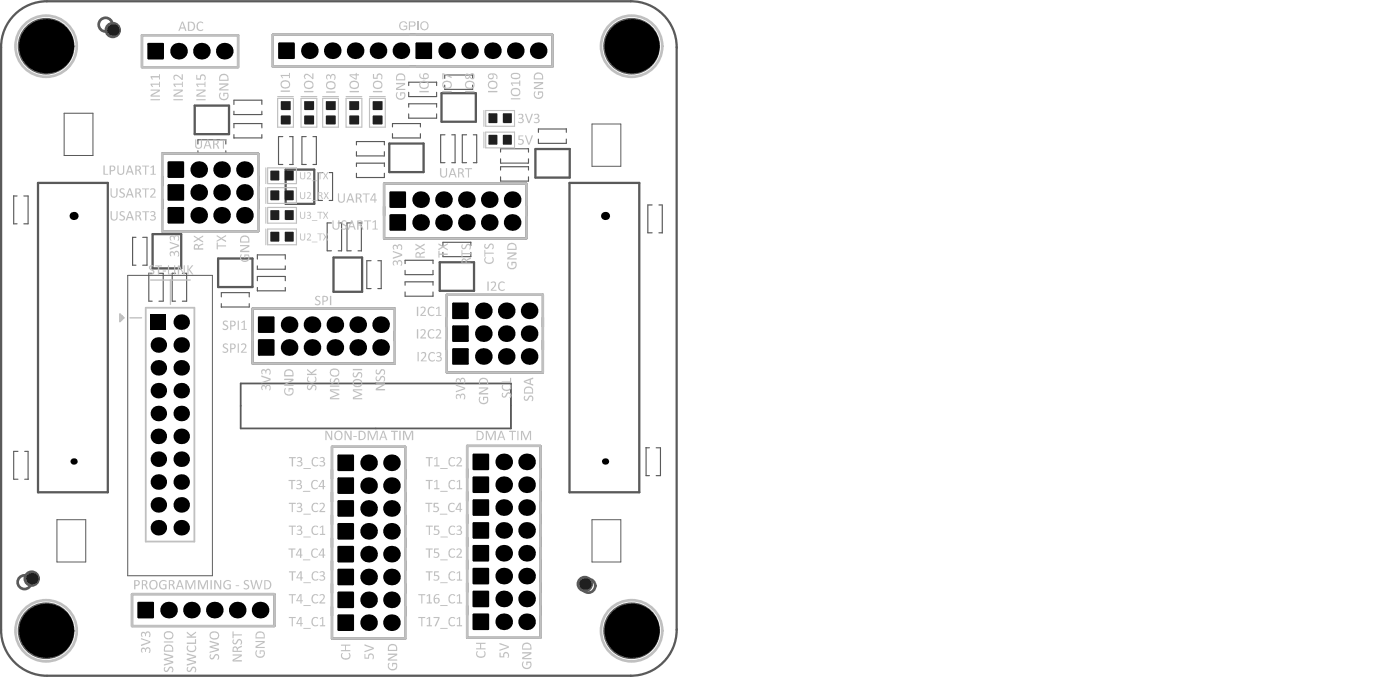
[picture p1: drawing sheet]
<svg xmlns="http://www.w3.org/2000/svg" width="517mm" height="251mm" viewBox="0 0 517 251" stroke-linecap="round" stroke-linejoin="round" font-family="sans-serif">
<g fill="none" stroke="#5a5a5a" stroke-width=".84">
<path d="M4.8 6a16.9 16.9 0 0 1 12.6-5.5h215.4a16.9 16.9 0 0 1 17 16.9v214.9a16.9 16.9 0 0 1-17 17h-215.4a16.9 16.9 0 0 1-17-17v-214.9a16.8 16.8 0 0 1 4.4-11.4zM52.4 13h35.5v11.8h-35.5zM100.7 12.8h103.2v11.8h-103.2zM71.9 39h12.6v10.5h-12.6zM163 34.4h12.7v10.5h-12.7zM59.9 56.7h35.4v28.6h-35.4zM143.7 53h12.7v10.5h-12.7zM197.7 55h12.6v10.5h-12.6zM14 67.5h25.8v114.1h-25.8zM105.5 62.6h10.5v12.6h-10.5zM141.8 67.7h52.5v20.3h-52.5zM210.2 67.5h25.8v114.1h-25.8z"/>
<path d="M56.3 86.4h10.6v12.6h-10.6zM80.5 95.3h12.7v10.6h-12.7zM123.1 95h10.6v12.6h-10.6zM162.3 96.7h12.7v10.6h-12.7zM93.2 113.8h52.5v20.3h-52.5zM164.9 108.7h35.5v28.7h-35.5zM122.6 164.8h27v70.8h-27zM172.4 164.5h27.1v70.8h-27.1zM48.7 219.1h52.6v11.8h-52.6z"/>
</g>
<path d="M88.9 141.4h99.7v16.6h-99.7z" fill="none" stroke="#5a5a5a" stroke-width=".66"/>
<g fill="none" stroke="#5a5a5a" stroke-width=".42">
<path d="M96.7 38.5v-1.5h-10.3v1.5M161.2 30.3h-10.3v1.3M161.2 38.3h-10.3v1.2M161.2 38.3h.1M161.2 30.3h.1M161.2 34.1v1.5h-10.3v-1.5M161.2 30.3v1.3M161.2 38.3v1.2M174.5 27.7h-10.3v1.2M174.5 27.7h.1M174.5 31.4v1.6h-10.3v-1.6M174.5 27.7v1.2"/>
<path d="M73.1 56.9h.1M73.1 55.6v1.3M83.4 53.1v-1.5h-10.3v1.5M83.4 55.6v1.3h-10.3M86.4 41v1.3M86.4 49.6v1.3M86.4 42.3h.1M86.4 50.9h.1M96.7 49.6v1.3h-10.3M96.7 47.2v-1.6h-10.3v1.6M96.7 41v1.3h-10.3M104.4 50.4h-1.6v10.3h1.6"/>
<path d="M106.9 50.4h1.2v10.3M113 50.4h-1.5v10.3h1.5M115.5 50.4h1.3v10.3M141.9 52.2h-10.3v1.3M141.9 52.2h.1M141.9 52.2v1.3M141.9 55.9v1.6h-10.3v-1.6M155.2 45.6h-10.3v1.2M155.2 45.6h.1M155.2 49.3v1.6h-10.3v-1.6M155.2 45.6v1.2M161.2 42v1.6h-10.3v-1.6"/>
<path d="M164.3 49.7h-1.6v10.3h1.6M166.7 49.7h1.3v10.3M172.2 49.7h-1.5v10.3h1.5M174.7 49.7h1.3v10.3M195.1 54.9h-10.3v1.2M195.1 54.9h.1M195.1 54.9v1.2M195.1 58.6v1.6h-10.3v-1.6M198.8 48.8v-1.2h10.3v1.2M209.1 51.3v1.6h-10.3v-1.6M5.1 72.3v10.3h1.2M5.1 72.3h1.2"/>
<path d="M5.1 72.3h.1M8.8 72.3h1.6v10.3h-1.6M106.9 60.7h1.2M108.1 60.7h.1M115.5 60.7h1.3M116.8 60.7h.1M119 63.7h-1.6v10.2h1.6M121.5 73.9h1.3M121.5 63.7h1.3v10.2M122.8 73.9h.1M141.9 60.2h-10.3v1.2M141.9 60.2h.1"/>
<path d="M141.9 60.2v1.2M141.9 63.9v1.6h-10.3v-1.6M166.7 60h1.3M168 60h.1M174.7 60h1.3M176 60h.1M195.1 61.5h-10.3v1.2M195.1 61.5h.1M195.1 61.5v1.2M195.1 65.2v1.6h-10.3v-1.6M240.7 75.6h-1.5v10.3h1.5M243.2 75.6h1.3v10.3"/>
<path d="M48.9 87.5v10.3h1.3M49 87.5h-.1M49 87.5h1.2M52.7 87.5h1.6v10.3h-1.6M95 99.3h.1M95 98.1v1.2M105.3 95.6v-1.6h-10.3v1.6M105.3 98.1v1.2h-10.3M122.4 82.2h-1.6v10.3h1.6M124.8 92.5h1.3M124.8 82.2h1.3v10.3M126.1 92.5h.1"/>
<path d="M129.7 82.2h-1.6v10.3h1.6M132.2 92.5h1.2M132.2 82.2h1.2v10.3M133.4 92.5h.1M137 96.2h-1.6v10.3h1.6M139.5 96.2h1.2v10.2M159.8 96h-10.3v1.2M159.8 96h.1M159.8 99.7v1.6h-10.3v-1.6M159.8 96v1.2M173.8 89.4h-10.3v1.2M173.8 89.4h.1"/>
<path d="M173.8 93.1v1.6h-10.3v-1.6M173.8 89.4v1.2M243.2 85.9h1.3M244.5 85.9h.1M54.9 100.8v10.3h1.3M54.9 100.8h1.3M54.9 100.8h.1M58.7 100.8h1.6v10.3h-1.6M63.6 100.8v10.3h1.2M63.6 100.8h.1M63.6 100.8h1.2M67.3 100.8h1.6v10.3h-1.6"/>
<path d="M81.7 113.2h.1M81.7 112v1.2M92 109.5v-1.6h-10.3v1.6M92 112v1.2h-10.3M95 106v1.3M95 107.3h.1M105.3 103.5v-1.5h-10.3v1.6M105.3 106v1.3h-10.3M139.5 106.5h1.2M140.7 106.4v.1M159.8 104h-10.3v1.2M159.8 104h.1"/>
<path d="M159.8 107.7v1.6h-10.3v-1.6M159.8 104v1.2M6.6 166.5h-1.5v10.3h1.5M9.1 176.8h1.3M9.1 166.5h1.3v10.3M10.4 176.8h.1M238.5 165.2v10.2h1.2M238.5 165.2h1.2M238.5 165.2h.1M242.2 165.2h1.6v10.2h-1.6"/>
</g>
<path d="M23.7 41.8h10.6v15.6h-10.6zM218.5 45.7h10.7v15.6h-10.7zM47.2 101.6h31.2v110.8h-31.2zM21 191.7h10.7v15.6h-10.7zM218.5 191.7h10.7v15.6h-10.7z" fill="none" stroke="#5a5a5a" stroke-width=".37"/>
<g fill="none" stroke="#5a5a5a" stroke-width="1">
<circle cx="17" cy="17.1" r="10"/>
<circle cx="39" cy="9.1" r="2.53"/>
<circle cx="41.6" cy="11.1" r="2.53"/>
<circle cx="233.2" cy="17.1" r="10"/>
<circle cx="9" cy="214.8" r="2.53"/>
<circle cx="11.7" cy="213.4" r="2.53"/>
<circle cx="215.9" cy="215.4" r="2.53"/>
<circle cx="217.2" cy="216.1" r="2.53"/>
<circle cx="17" cy="232.7" r="10"/>
<circle cx="233.2" cy="232.7" r="10"/>
</g>
<g fill="none" stroke="#c0c0c0" stroke-width=".42">
<path d="M102.5 35.6h5.8M102.5 36.3h5.8v10.6h-5.8zM111.1 35.6h5.9M111.1 36.3h5.9v10.6h-5.9zM119.1 35.6h5.8M119.1 36.3h5.8v10.6h-5.8zM127.8 35.6h5.8M127.8 36.3h5.8v10.6h-5.8zM136.4 36.3h5.8v10.6h-5.8zM136.4 35.6h5.8M178.6 40.8v5.8M178.6 48.7v5.8"/>
<path d="M179.3 48.7h10.6v5.8h-10.6zM179.3 40.8h10.6v5.8h-10.6zM98.1 61.9v5.8M98.1 69.2v5.8M98.1 76.5v5.8M98.8 76.5h10.6v5.8h-10.6zM98.8 61.9h10.6v5.8h-10.6zM98.8 69.2h10.6v5.8h-10.6zM98.1 84.5v5.8M98.8 84.5h10.6v5.8h-10.6z"/>
</g>
<path d="M52.4 13h35.5v11.8h-35.5zM100.7 12.8h103.2v11.8h-103.2zM59.8 56.7h35.5v28.6h-35.5zM141.8 67.7h52.5v20.3h-52.5zM93.2 113.9h52.5v20.2h-52.5zM164.9 108.7h35.5v28.7h-35.5zM122.6 164.8h27v70.8h-27zM172.4 164.5h27.1v70.8h-27.1zM48.7 219.1h52.6v11.8h-52.6z" fill="none" stroke="#c0c0c0" stroke-width=".84"/>
<path d="M44.3 115.9l1.3 1.3-1.3 1.4zM53.8 113.5h18v86.3h-18z" fill="none" stroke="#c0c0c0" stroke-width=".66"/>
<path d="M47.9 117.2h4.4M55.6 103.3h14.6M62.9 103.3v9" fill="none" stroke="#c0c0c0" stroke-width=".5"/>
<path d="M44.9 116.6v1.3" fill="none" stroke="#c0c0c0" stroke-width=".73"/>
<g fill="#c0c0c0">
<path d="M138.7 141.4h3.4l.1 .5-.3 .2-2.7 1.5 2.9-.1 .1 .4h-3.5l.2-.7 2.6-1.4h-2.8z"/>
<path d="M138.8 138.9h.5l-.2 .3a.58 .58 0 0 0 .3 .9 .58 .58 0 0 0 .7-.6l.5-.7 .7-.2 .7 .4 .2 .7a.61 .61 0 0 1-.1 .7 .61 .61 0 0 1-.6 .2l.1-.3a.66 .66 0 0 0-.2-1.1 .66 .66 0 0 0-.9 .7 .97 .97 0 0 1-1.4 .6 .97 .97 0 0 1-.3-1.5z"/>
<path d="M138.8 136.4l.5-.1-.1 .2a.67 .67 0 0 0 .1 1.2 .67 .67 0 0 0 .9-.8l.1-.1a1.03 1.03 0 0 1 1.5-.5 1.03 1.03 0 0 1 .3 1.5l-.3 .5-.3-.1 .3-.7a.66 .66 0 0 0-.6-.9 .66 .66 0 0 0-.7 .8 1 1 0 0 1-1.5 .7 1 1 0 0 1-.2-1.6z"/>
<path d="M157.2 168.6h2.5v.4h-1l-.1 3.1-.4-.1v-3h-1z"/>
<path d="M160.2 169.2l1.3-.6v3h.7v.5h-1.9v-.5h.8v-2.6l-.7 .5z"/>
<path d="M162.5 172.7l2.7-.1 .1 .3-2.8 .1z"/>
<path d="M166 168.9l1-.3a.67 .67 0 0 1 .9 .7l-.7-.4-.6 .1-.5 .8v.8a1.13 1.13 0 0 0 .7 1 1.13 1.13 0 0 0 1.2-.2v.3l-.6 .4h-.8l-.8-.6-.3-1.8z"/>
<path d="M168.5 168.9l.5-.3h.7a1.25 1.25 0 0 1 .8 1.1 1.25 1.25 0 0 1-.7 1.2l-.8 .7h1.5v.5h-2l-.1-.4 1.3-1.4a.76 .76 0 0 0 .1-1.2 .76 .76 0 0 0-1.2 .2z"/>
<path d="M55.1 98.2l.7-.4a.53 .53 0 0 1 .7 0 .53 .53 0 0 1 .2 .6l-.4-.2a.57 .57 0 0 0-.8 .5 .57 .57 0 0 0 .6 .6l.2 .1a1.03 1.03 0 0 1 .3 1.7 1.03 1.03 0 0 1-1.7-.3l.4 .1a.7 .7 0 0 0 1.2-.3 .7 .7 0 0 0-.8-.9l-.2-.2a.85 .85 0 0 1-.4-1.3z"/>
<path d="M57.3 97.9h2.5v.3h-1v3.1h-.5v-3.1h-1z"/>
<path d="M60.1 99.8h1.2v.3l-1.2 .1z"/>
<path d="M62 97.9h.4v3h1.4v.4h-1.8z"/>
<path d="M64.3 97.9h.4v3.4h-.4z"/>
<path d="M65.6 98h.8l1.4 2.7v-2.8h.4v3.4l-.6-.1-1.5-2.8v2.9h-.5z"/>
<path d="M69.2 97.9h.4v1.5l1.2-1.5h.5l-1.2 1.5 1.3 1.9h-.5l-1.3-1.8v1.8h-.4z"/>
<path d="M110.7 78.2l.4-.1v1.7a.63 .63 0 0 0 .6 .7 .63 .63 0 0 0 .6-.7v-1.6l.4-.1-.2 2.4-.4 .2-1.2-.2z"/>
<path d="M113.4 78.3a.74 .74 0 0 1 1.1-.1 .74 .74 0 0 1-.2 1.2l.1 .1a.76 .76 0 0 1 .3 1 .76 .76 0 0 1-1.1 .2l-.3-.1v-.3l.3 .2a.53 .53 0 0 0 .9-.3 .53 .53 0 0 0-.6-.7h-.4v-.2h.4a.5 .5 0 0 0 .3-.8 .5 .5 0 0 0-.8 .1z"/>
<path d="M115.1 81.2l2.1 .2-2.1 .1z"/>
<path d="M117.2 78.2h1.9v.2h-.8v2.3h-.3v-2.3h-.8z"/>
<path d="M119.3 78.1h.3l.6 1 .6-1 .3 .1-.7 1.2 .7 1.3h-.3l-.6-1.1-.6 1.1h-.3l.6-1.2z"/>
<path d="M110.7 86.1h.4v1.6a.64 .64 0 0 0 .6 .8 .64 .64 0 0 0 .6-.8v-1.6h.4v1.9a1 1 0 0 1-1.1 .7 1 1 0 0 1-.9-.9z"/>
<path d="M113.4 86.3l.3-.2a.85 .85 0 0 1 1 .5 .85 .85 0 0 1-.4 1.1l-.6 .7h1.2l-.1 .3-1.5-.1 .9-1.2a.58 .58 0 0 0 0-.9 .58 .58 0 0 0-.8 .1z"/>
<path d="M115.1 89.1h2.1v.3h-2.1z"/>
<path d="M117.2 86.1h1.9v.3h-.8l-.1 2.3h-.2v-2.3h-.8z"/>
<path d="M119.3 86.1h.3l.6 1 .6-1h.3l-.7 1.3 .7 1.3-.3-.1-.6-1-.6 1-.3 .1 .6-1.3z"/>
<path d="M110.7 70.9h.4v1.6a.63 .63 0 0 0 .6 .6 .63 .63 0 0 0 .6-.6v-1.6h.4v1.6a.97 .97 0 0 1-1 1 .97 .97 0 0 1-1-1z"/>
<path d="M113.4 71a.86 .86 0 0 1 1.3 .3 .86 .86 0 0 1-.5 1.2l-.5 .6h1.2v.3h-1.6l.9-1.4a.55 .55 0 0 0 0-.8 .55 .55 0 0 0-.8 .2z"/>
<path d="M115.1 73.9h2.1v.2h-2.1z"/>
<path d="M119.5 70.9h.4l.5 1 .6-1h.4l-.8 1.2 .8 1.3h-.4l-.6-1-.5 1h-.5l.8-1.3z"/>
<path d="M110.7 63.5h.4v1.7a.63 .63 0 0 0 .6 .7 .63 .63 0 0 0 .6-.7v-1.7h.4l-.2 2.4-1.2 .2-.5-.4z"/>
<path d="M113.4 63.7l.3-.2a.88 .88 0 0 1 1.1 .6 .88 .88 0 0 1-.6 1.1l-.5 .6h1.2v.3h-1.6v-.3l.9-1a.59 .59 0 0 0 .1-.9 .59 .59 0 0 0-.9 .1z"/>
<path d="M115.1 66.6h2l.1 .2h-2.1z"/>
<path d="M117.2 63.6l1.9-.1-.1 .4h-.7l-.1 2.2h-.2v-2.2h-.8z"/>
<path d="M119.3 63.5h.3l.6 1 .6-1h.3l-.7 1.3 .7 1.3h-.3l-.6-1.1-.6 1.1h-.3l.6-1.3z"/>
<path d="M72 51.4l.5 .1v2.1a.85 .85 0 0 0 .8 .9 .85 .85 0 0 0 .9-.9v-2.2h.4v2.7l-.3 .4-.8 .4-1.1-.2-.4-.5z"/>
<path d="M81.2 51.5h2.6l-.1 .3h-1v3h-.4v-3h-1z"/>
<path d="M38.2 61.1h.5v3h1.3v.4l-1.8-.1z"/>
<path d="M43.3 61.1h.5v2.1a.85 .85 0 0 0 .8 1 .85 .85 0 0 0 .8-1v-2.1l.4-.1 .1 2.6-.3 .5-.7 .4h-1l-.4-.4z"/>
<path d="M52.5 61.1l2.6 .1-.1 .2h-1v3.1h-.4v-3.1h-1.1z"/>
<path d="M55.6 61.6l.8-.6 .4 .1v3h.7v.4h-1.9v-.4h.7v-2.6l-.6 .4z"/>
<path d="M88.9 93.9h.4l-.4 .8 .1 .8 .9 .6h1.2l.6-1-.1-.8h-1.1v.9h-.3v-1.3h1.6l.3 .6v1l-.5 .8-.8 .3-1.3-.1a1.81 1.81 0 0 1-.6-2.6z"/>
<path d="M88.6 90.4h3.4v.7l-2.9 1.5 2.9-.1 .1 .5-3.5-.1 .3-.7 2.6-1.4h-2.9z"/>
<path d="M80 89.5h.4v1h3.1v.4h-3.1v1l-.3 .1z"/>
<path d="M80 86.8l1.7 .9 1.8-1v.5l-1.5 .8 1.4 .7 .1 .5-1.8-.9-1.7 .9v-.5l1.3-.7-1.3-.8z"/>
<path d="M122.7 81.3h.4v2.1a.85 .85 0 0 0 .9 .9 .85 .85 0 0 0 .8-.9v-2.1l.3-.1 .2 .1-.1 2.9-.8 .6-1.3-.3-.4-.7z"/>
<path d="M126.4 81.4l1-.2 .5 .3-.1 .4-.3-.2a.61 .61 0 0 0-.7-.1 .61 .61 0 0 0-.3 .7l1 .7a1.07 1.07 0 0 1 .1 1.6 1.07 1.07 0 0 1-1.7-.3v-.2l.7 .2a.63 .63 0 0 0 .9-.3 .63 .63 0 0 0-.6-.8l-.4-.3a.89 .89 0 0 1-.1-1.5z"/>
<path d="M134.4 81.4l2.6-.1-.1 .3h-1l-.1 3.2-.3-.1v-3.1h-1.1z"/>
<path d="M137.5 81.8l.9-.6 .4 .1v3h.7v.4h-2l.1-.4h.8v-2.6l-.7 .4z"/>
<path d="M62.8 92.8l1.1-.1 .4 .6 .4-.7 .8-.1 .5 .3 .1 1a.46 .46 0 0 1 0 .5 .46 .46 0 0 1-.6 .2l.2-.5a.68 .68 0 0 0-.4-1.1 .68 .68 0 0 0-.8 .9v.5h-.3v-.4a.64 .64 0 0 0-1-.7 .64 .64 0 0 0 .1 1.2 .39 .39 0 0 1-.6 0 .39 .39 0 0 1 0-.5z"/>
<path d="M62.7 89.2l3.4 1.1v.6l-3.4 1.2v-.5l2.9-1-2.9-1z"/>
<path d="M62.8 87l.4-.1a.77 .77 0 0 1 1.1 .6 1.04 1.04 0 0 1 1.5-.6 1.04 1.04 0 0 1 .3 1.6l-.2 .3h-.4l.2-.5a.68 .68 0 0 0-.3-1.1 .68 .68 0 0 0-.9 .8v.5h-.3v-.5a.65 .65 0 0 0-1-.6 .65 .65 0 0 0 .1 1.2l-.4 .1-.2-.4z"/>
<path d="M71.5 87l1.7 .9 1.8-1v.5l-1.4 .7 1.4 .9v.4l-1.8-.9-1.7 .9v-.5l1.4-.8-1.4-.7z"/>
<path d="M40.8 69.5h.4v2.1a.85 .85 0 0 0 .9 .9 .85 .85 0 0 0 .8-.9v-2.1l.3-.1v3l-.8 .6-1.1-.2-.5-.8z"/>
<path d="M44.2 69.8l.8-.4a.49 .49 0 0 1 .6 0 .49 .49 0 0 1 .2 .6h-.1a.58 .58 0 0 0-1 0 .58 .58 0 0 0 .4 .9l.3 .1a1.08 1.08 0 0 1 .4 1.7 1.08 1.08 0 0 1-1.6 0l-.2-.4 .7 .2a.63 .63 0 0 0 .9-.3 .63 .63 0 0 0-.6-.8 1.11 1.11 0 0 1-.8-1.6z"/>
<path d="M52.5 69.5l2.6 .1-.1 .2h-1v3.1h-.4v-3.1h-1.1z"/>
<path d="M55.5 69.7l.4-.2a1.13 1.13 0 0 1 1.5 .6 1.13 1.13 0 0 1-.6 1.5l-.9 .9h1.6v.4h-2.1v-.4l1.4-1.6a.76 .76 0 0 0-.2-1 .76 .76 0 0 0-1 .2z"/>
<path d="M40.8 77.9h.5v2.1a.85 .85 0 0 0 .8 1 .85 .85 0 0 0 .9-1v-2.1h.3l-.1 2.9-.8 .6-1.2-.3-.4-.9z"/>
<path d="M44.2 78.4l.7-.5a.61 .61 0 0 1 .7-.1 .61 .61 0 0 1 .3 .6h-.1a.58 .58 0 0 0-1-.1 .58 .58 0 0 0 .2 .9l.4 .3a1.03 1.03 0 0 1 .4 1.7 1.03 1.03 0 0 1-1.7-.5l.4 .2a.71 .71 0 0 0 1.2-.3 .71 .71 0 0 0-.8-.9l-.1-.1a.92 .92 0 0 1-.6-1.2z"/>
<path d="M52.5 77.9h2.6v.4h-1v3h-.5v-3h-1.1z"/>
<path d="M55.5 78.2l.5-.3a.89 .89 0 0 1 1.3 .4 .89 .89 0 0 1-.5 1.2 1.03 1.03 0 0 1 .5 1.6 1.03 1.03 0 0 1-1.6 .1l-.3-.1v-.4l.4 .2a.68 .68 0 0 0 1.2-.2 .68 .68 0 0 0-.7-.9l-.6-.1 .1-.3h.5a.64 .64 0 0 0 .6-.6 .64 .64 0 0 0-.5-.7 .64 .64 0 0 0-.7 .4z"/>
<path d="M154.1 129.9h.5v3.4h-.5z"/>
<path d="M155.4 130.2l.5-.3a1.1 1.1 0 0 1 1.5 .6 1.1 1.1 0 0 1-.6 1.4l-.9 1.1h1.5v.3l-2.1-.1 1.4-1.8a.79 .79 0 0 0-.2-1.1 .79 .79 0 0 0-1.1 .2z"/>
<path d="M158.5 130.3l1.1-.5a.66 .66 0 0 1 .9 .8l-1.3-.3-.7 1v.7l.5 .9 .8 .1 .6-.4a.64 .64 0 0 1-.2 .7 .64 .64 0 0 1-.7 .1l-1-.4-.4-.6-.1-.9z"/>
<path d="M161.1 130.2l.5-.3a.89 .89 0 0 1 1.3 .4 .89 .89 0 0 1-.6 1.2 1.03 1.03 0 0 1 .5 1.5 1.03 1.03 0 0 1-1.6 .2l-.2-.1v-.4l.4 .2a.68 .68 0 0 0 1.1-.1 .68 .68 0 0 0-.5-1l-.7-.1 .1-.3h.5a.63 .63 0 0 0 .5-1 .63 .63 0 0 0-1.1 0l-.2 .1z"/>
<path d="M153.9 113.2h.5l-.2 3.4-.3-.1z"/>
<path d="M155.2 113.3l.6-.2a1.04 1.04 0 0 1 1.3 .4 1.04 1.04 0 0 1-.3 1.3l-1.1 1.4h1.6v.3h-2.1v-.4l1.3-1.5a.73 .73 0 0 0-.1-1.1 .73 .73 0 0 0-1.1 .2z"/>
<path d="M158.3 113.5l.5-.3h.8a.47 .47 0 0 1 .6 .1 .47 .47 0 0 1 0 .5l-.5-.3-.8 .1-.5 .7 .1 1.1a1.08 1.08 0 0 0 1.8 .5 1.04 1.04 0 0 1-1.7 .5l-.4-.2-.3-.9v-.9z"/>
<path d="M161 113.7l1.3-.5v3h.6v.3h-1.9l.1-.3h.7v-2.6l-.6 .4z"/>
<path d="M153.9 121.5h.5v3.4l-.5-.1z"/>
<path d="M155.2 121.7l.6-.3a1.16 1.16 0 0 1 1.3 .8 1.16 1.16 0 0 1-.6 1.4l-.8 .8h1.6v.5l-2.1-.1v-.4l1.3-1.5a.76 .76 0 0 0-.2-1.1 .76 .76 0 0 0-1.1 .3z"/>
<path d="M158.2 121.9l1-.5a.7 .7 0 0 1 1 .7l-.5-.3a1.36 1.36 0 0 0-1.4 1.1 1.36 1.36 0 0 0 .8 1.5l1.2-.2a.62 .62 0 0 1-.8 .7h-.7l-.8-.7-.1-1.4z"/>
<path d="M160.9 121.7l.6-.3a.97 .97 0 0 1 1.1 .3 .97 .97 0 0 1 .1 1.1l-1.4 1.6h1.6v.5h-2l-.1-.5 1.4-1.6a.74 .74 0 0 0-.3-1 .74 .74 0 0 0-1 .3z"/>
<path d="M179.9 103.9h.5v3.4h-.5z"/>
<path d="M181.2 104.1l.8-.3a1.18 1.18 0 0 1 1.2 1 1.18 1.18 0 0 1-.8 1.3l-.7 .8h1.6v.4h-2.1v-.5l1.2-1.4a.76 .76 0 0 0 0-1.1 .76 .76 0 0 0-1.1 .2z"/>
<path d="M184.3 104.2h.1a1.1 1.1 0 0 1 1-.4 1.1 1.1 0 0 1 .9 .7l-1.3-.3-.6 .8 .2 1.7 1.2 .1a.3 .3 0 0 1 .4-.1 .3 .3 0 0 1 .1 .4 .3 .3 0 0 1-.4 .1h-1.3a2.1 2.1 0 0 1-.3-3z"/>
<path d="M185.3 145l.5-.1-.2 .5a.59 .59 0 0 0 .4 .9 .59 .59 0 0 0 .7-.7l.5-.8 .7-.1 .6 .3 .2 .9a.53 .53 0 0 1-.1 .7 .53 .53 0 0 1-.6 .1l.2-.3a.69 .69 0 0 0-.2-1.2 .69 .69 0 0 0-.9 .7l-.3 .4a.96 .96 0 0 1-1.4 .2 .96 .96 0 0 1-.1-1.4z"/>
<path d="M185.4 141.9l.4-.2-.1 .5a1.31 1.31 0 0 0 .6 1.5 1.31 1.31 0 0 0 1.6-.2l.5-.6-.2-.7a.29 .29 0 0 1-.1-.4 .29 .29 0 0 1 .3-.1 .29 .29 0 0 1 .2 .4l.1 .4a1.71 1.71 0 0 1-2 1.7 1.71 1.71 0 0 1-1.3-2.3z"/>
<path d="M185.2 140.7h3.1v-1.3h.4l-.1 1.7h-3.4z"/>
<path d="M177 146.4h.5l-.4 .6 .3 1.2 .7 .4h.8l.8-.6 .1-1.1-1.1-.1v.8l-.3 .1-.1-1.3h1.7l.2 .5-.1 1.5-1.3 .7-1.3-.2-.7-.9z"/>
<path d="M176.8 142.9h3.4l-.1 .7-2.8 1.4h2.9v.4h-3.4l.2-.7 2.6-1.4h-2.8z"/>
<path d="M168.5 145.5a.87 .87 0 0 1 1.4 .4 .98 .98 0 0 1 1.4-.6 .98 .98 0 0 1 .4 1.4l-.2 .6h-.4l.2-.4a.72 .72 0 0 0-.2-1.3 .72 .72 0 0 0-1 .8v.5h-.3v-.5a.65 .65 0 0 0-1.1-.5 .65 .65 0 0 0 .1 1.1l.1 .1a.73 .73 0 0 1-.6-1.1z"/>
<path d="M168.3 141.9l3.4 1.1v.6l-3.4 1.2v-.6l3-1-3-.9z"/>
<path d="M168.5 139.6a.93 .93 0 0 1 1.4 .5 1 1 0 0 1 1.4-.6 1 1 0 0 1 .4 1.5l-.2 .5h-.4l.3-.6a.71 .71 0 0 0-.5-1.1 .71 .71 0 0 0-.8 .8v.5h-.2l-.1-.6a.64 .64 0 0 0-1-.4 .64 .64 0 0 0 0 1.1l-.2 .2-.3-.5z"/>
<path d="M193.5 146.1l.3-.1v.4a.57 .57 0 0 0 .2 1 .57 .57 0 0 0 .8-.5l.3-.5a1.03 1.03 0 0 1 1.6 0 1.03 1.03 0 0 1-.4 1.6l.1-.5a.71 .71 0 0 0-.3-1.2 .71 .71 0 0 0-.9 .9l-.2 .2a1 1 0 0 1-1.5 .2 1 1 0 0 1 0-1.5z"/>
<path d="M179.3 159l.9 .2 1 2.5 1.1-2.7 .6-.1 .1 3.5-.5-.1v-3l-1.2 3.1h-.4l-1.2-3.1v3.1h-.4z"/>
<path d="M187.9 159h2.6v.3h-1.1v3.1h-.5v-3.1h-1z"/>
<path d="M191 159h.4v3.4h-.4z"/>
<path d="M192.3 159.1h.9l1 2.6 1.1-2.6 .7-.1v3.4h-.4v-3.1l-1.2 3.1h-.5l-1.2-3.1v3.1h-.4z"/>
<path d="M154.4 227.7h2.6l-.1 .3h-1v3h-.4v-3h-1z"/>
<path d="M157.5 228.1l1.3-.5v3h.6l.1 .4h-2l.1-.4h.7v-2.6l-.7 .5z"/>
<path d="M160.1 227.6h2.2l-1.4 3.4-.4-.1 1.3-2.9h-1.7z"/>
<path d="M162.5 231.7l2.7-.1 .1 .3-2.8 .1z"/>
<path d="M165.9 228l1.2-.4a.54 .54 0 0 1 .6 0 .54 .54 0 0 1 .1 .7l-.6-.4a1.41 1.41 0 0 0-1.2 1.3 1.41 1.41 0 0 0 1.1 1.5l.4-.1a.28 .28 0 0 1 .3-.3 .28 .28 0 0 1 .2 .4 .28 .28 0 0 1-.3 .2l-1.1 .1-.8-.5-.3-1.8z"/>
<path d="M168.6 228.2l1.3-.6v3h.6v.4h-1.8v-.4h.7v-2.6l-.6 .5z"/>
<path d="M154.4 219.2l2.6 .1-.1 .3h-1v3h-.4v-3h-1z"/>
<path d="M157.5 219.7l1.3-.5v3h.6l.1 .4h-2l.1-.4h.7v-2.6l-.7 .5z"/>
<path d="M162.5 223.3l2.7-.1 .1 .2-2.8 .1z"/>
<path d="M165.9 219.6l1.2-.4a.54 .54 0 0 1 .6 0 .54 .54 0 0 1 .1 .6l-.6-.3a1.41 1.41 0 0 0-1.2 1.3 1.41 1.41 0 0 0 1.1 1.5l.4-.1a.28 .28 0 0 1 .3-.3 .28 .28 0 0 1 .2 .4 .28 .28 0 0 1-.3 .1l-1.1 .2-.8-.5-.3-1.9z"/>
<path d="M168.6 219.7l1.3-.5v3h.6v.4h-1.8v-.4h.7v-2.6l-.6 .5z"/>
<path d="M184.4 240.8l.4-.1v1.4h.9l.2-1.2 .7-.4 .9 .2 .4 .9a.61 .61 0 0 1 0 .7 .61 .61 0 0 1-.6 .3l.2-.4a.8 .8 0 0 0-.7-1.2 .8 .8 0 0 0-.6 1.2v.3h-1.7z"/>
<path d="M184.4 237.2l3.4 1.2v.6l-3.3 1.1-.1-.5 3-1-2.9-.9z"/>
<path d="M192.8 244.3l.6-.2-.3 .8a1.35 1.35 0 0 0 1.6 1.4 1.35 1.35 0 0 0 1-1.8h-1v.9h-.4v-1.3l1.6-.1 .3 .7-.2 1.2a1.79 1.79 0 0 1-2.4 .8 1.79 1.79 0 0 1-.8-2.4z"/>
<path d="M192.7 240.6h3.3l.1 .6-2.8 1.5h2.8l.1 .4-3.4 .1 .1-.8 2.6-1.3h-2.8z"/>
<path d="M157.2 210.7h2.5l-.1 .4h-.9l-.1 3.1-.4-.1v-3h-1z"/>
<path d="M160.2 210.8h1.8l-.1 .3h-1.2v1h.8a1.15 1.15 0 0 1 .4 1.8 1.15 1.15 0 0 1-1.8-.1h.3a.83 .83 0 0 0 1.1-.1 .83 .83 0 0 0 0-1.1 .83 .83 0 0 0-1.1-.1z"/>
<path d="M162.5 214.9l2.7-.1 .1 .2-2.8 .1z"/>
<path d="M165.9 211.1l1.2-.4a.54 .54 0 0 1 .6 .1 .54 .54 0 0 1 .1 .6l-.6-.3a1.41 1.41 0 0 0-1.2 1.3 1.41 1.41 0 0 0 1.1 1.4h.4a.28 .28 0 0 1 .3-.3 .28 .28 0 0 1 .2 .3 .28 .28 0 0 1-.3 .2l-1.1 .2-.8-.5-.3-1.9z"/>
<path d="M168.6 211.3l1.3-.6v3.1h.6v.4h-1.8v-.4h.7v-2.7l-.6 .6z"/>
<path d="M176 240.2h.4l-.3 .8 .2 .7 .7 .5h.8a1.09 1.09 0 0 0 1-.7 1.09 1.09 0 0 0-.2-1.2 .77 .77 0 0 1 .6 1.2l-.2 .7-.7 .4-1.6-.1a1.47 1.47 0 0 1-.7-2.3z"/>
<path d="M175.8 237.1h3.4v.4h-1.6v1.6h1.6v.4h-3.4v-.4h1.4v-1.6h-1.4z"/>
<path d="M157.2 202.3h2.5v.4h-1l-.1 3.1-.4-.1v-3h-1z"/>
<path d="M160.2 202.4l1.8-.1-.1 .4h-1.2v.9h.6a1.16 1.16 0 0 1 .8 1.7 1.16 1.16 0 0 1-1.8 .4l-.2-.1v-.4h.2a.81 .81 0 0 0 1.1 .2 .81 .81 0 0 0 .2-1.1 .81 .81 0 0 0-1.1-.2l-.3-.1z"/>
<path d="M162.5 206.4l2.7-.1 .1 .3-2.8 .1z"/>
<path d="M166 202.6l1-.3a.67 .67 0 0 1 .9 .7l-.7-.4-.6 .1-.5 .8v.8a1.13 1.13 0 0 0 .7 1 1.13 1.13 0 0 0 1.2-.2v.3l-.6 .4h-.8l-.8-.6-.3-1.8z"/>
<path d="M168.5 202.6l.5-.3h.7a1.25 1.25 0 0 1 .8 1.1 1.25 1.25 0 0 1-.7 1.2l-.8 .7h1.5v.5h-2l-.1-.4 1.3-1.4a.76 .76 0 0 0 .1-1.2 .76 .76 0 0 0-1.2 .2z"/>
<path d="M157.2 194h2.6l-.1 .3h-1v3h-.4v-3h-1z"/>
<path d="M160.3 193.9l1.8 .1-.1 .3h-1.3v.9l1 .1 .6 .6-.2 1-1 .4a.71 .71 0 0 1-1-.5l.4 .1a.83 .83 0 0 0 1.1-.2 .83 .83 0 0 0-.2-1.1 .83 .83 0 0 0-1.1 0z"/>
<path d="M162.6 197.9h2.6l.1 .4h-2.7z"/>
<path d="M165.8 194.5l1.1-.6a.59 .59 0 0 1 .7-.1 .59 .59 0 0 1 .2 .7l-.6-.3-.7 .2-.4 .7v.5a1.1 1.1 0 0 0 .5 1.2 1.1 1.1 0 0 0 1.3-.1 .77 .77 0 0 1-1.2 .6l-.6-.2-.5-.7-.1-1.2z"/>
<path d="M168.6 194.1l1.1-.2a.8 .8 0 0 1 .8 .7 .8 .8 0 0 1-.7 .9 1.02 1.02 0 0 1 .7 1.4 1.02 1.02 0 0 1-1.5 .4l-.6-.3 .1-.3 .4 .2a.69 .69 0 0 0 1.2-.2 .69 .69 0 0 0-.7-1h-.6v-.3h.5a.65 .65 0 0 0 .7-.5 .65 .65 0 0 0-.4-.8 .65 .65 0 0 0-.8 .4z"/>
<path d="M157 185.5l2.6 .1v.3h-1.1v3h-.4v-3h-1z"/>
<path d="M160.1 185.4h1.7v.5h-1.2v.9l1 .1 .5 .6-.2 1-1.1 .4a.57 .57 0 0 1-.6 0 .57 .57 0 0 1-.2-.6l.7 .3a.79 .79 0 0 0 .8-1.1 .79 .79 0 0 0-1.3-.3z"/>
<path d="M162.4 189.5h2.6l.1 .3h-2.7z"/>
<path d="M165.6 186l1.1-.6a.59 .59 0 0 1 .8 0 .59 .59 0 0 1 .2 .7 1.21 1.21 0 0 0-1.6 .1 1.21 1.21 0 0 0-.1 1.6v.1a1.1 1.1 0 0 0 1.7 .3 .45 .45 0 0 1 0 .6 .45 .45 0 0 1-.6 .1l-1-.1-.6-.7-.1-1.4z"/>
<path d="M157.2 177h2.5l-.1 .4h-.9l-.1 3.1-.4-.1v-3h-1z"/>
<path d="M160.2 177.6l1.3-.6v3.1h.7v.4l-2-.1 .1-.3h.8v-2.7l-.8 .5z"/>
<path d="M162.5 181.2l2.7-.1 .1 .2-2.8 .1z"/>
<path d="M165.9 177.4l1.2-.4a.54 .54 0 0 1 .6 .1 .54 .54 0 0 1 .1 .6l-.6-.3a1.41 1.41 0 0 0-1.2 1.3 1.41 1.41 0 0 0 1.1 1.4h.4a.28 .28 0 0 1 .3-.3 .28 .28 0 0 1 .2 .3 .28 .28 0 0 1-.3 .2l-1.1 .2-.8-.5-.3-1.9z"/>
<path d="M168.6 177.6l1.3-.6v3.1h.6v.4h-1.8v-.4h.7v-2.7l-.6 .5z"/>
<path d="M134.6 241.2h.3v1.4h1v-.6a1.13 1.13 0 0 1 1.6-.9 1.13 1.13 0 0 1 .4 1.7l-.1 .4-.4-.1 .3-.9a.72 .72 0 0 0-.8-.7 .72 .72 0 0 0-.7 .7v.8h-1.6z"/>
<path d="M134.6 237.7l3.3 1.2 .1 .4-3.4 1.3v-.5l2.9-1-2.9-.9z"/>
<path d="M126 241.1l.6-.2-.2 .4a1.33 1.33 0 0 0 1 1.6 1.33 1.33 0 0 0 1.6-1.2l-.4-.7a.76 .76 0 0 1 .8 .4 .76 .76 0 0 1-.1 .8l-.7 1h-1.7l-1-.8z"/>
<path d="M125.9 237.9l3.4-.1v.4h-1.6v1.6h1.6v.4h-3.4v-.4h1.5v-1.6h-1.5z"/>
<path d="M106.6 227.7h2.6l-.1 .3h-1v3h-.4v-3h-1z"/>
<path d="M112 231.6h2.7v.4h-2.7z"/>
<path d="M115.2 228.2l.4-.5 .9-.1a.52 .52 0 0 1 .6 0 .52 .52 0 0 1 .1 .7l-.4-.3a1.35 1.35 0 0 0-1.4 1.1 1.35 1.35 0 0 0 .9 1.5l1-.2a.61 .61 0 0 1-.2 .6 .61 .61 0 0 1-.7 0l-.9-.2-.5-.7v-1.2z"/>
<path d="M118.1 228.1l1.2-.5v3h.7v.4l-1.9-.1 .1-.3h.7v-2.6l-.7 .5z"/>
<path d="M106.7 210.7h2.5v.4h-1l-.1 3.1-.4-.1v-3h-1z"/>
<path d="M112 214.9l2.7-.1 .1 .2-2.8 .1z"/>
<path d="M115.4 211.1l1.1-.4a.67 .67 0 0 1 .9 .7l-.7-.3h-.6l-.6 .8v.9a1.13 1.13 0 0 0 .8 1 1.13 1.13 0 0 0 1.2-.3v.3l-.6 .4h-.8l-.8-.5-.3-1.9z"/>
<path d="M118 211l.7-.3a.86 .86 0 0 1 1.1 .5 .86 .86 0 0 1-.5 1.1 .9 .9 0 0 1 .6 1.4l-.7 .5a.86 .86 0 0 1-1.3-.6l.5 .2a.7 .7 0 0 0 1.2-.3 .7 .7 0 0 0-.8-.9h-.6v-.4h.6a.64 .64 0 0 0 .5-.9 .64 .64 0 0 0-1.1-.1l-.2 .1z"/>
<path d="M106.6 185.5h2.6l-.1 .4h-1v3h-.4v-3h-1z"/>
<path d="M109.6 185.7l1-.3 .7 .4a.76 .76 0 0 1-.5 1.2l.2 .1a1.02 1.02 0 0 1 .4 1.5 1.02 1.02 0 0 1-1.5 .2l-.4-.1v-.4l.5 .2a.74 .74 0 0 0 .8 0 .74 .74 0 0 0 .4-.8l-.6-.4h-.7v-.3h.4a.64 .64 0 0 0 .6-1 .64 .64 0 0 0-1.1 0z"/>
<path d="M112 189.5h2.7v.3h-2.7z"/>
<path d="M115.2 186l.4-.4 1-.2a.55 .55 0 0 1 .6 .1 .55 .55 0 0 1 .2 .6l-.7-.2a1.36 1.36 0 0 0-1.2 .8 1.36 1.36 0 0 0 .3 1.5l.7 .4 .5-.2a.28 .28 0 0 1 .3-.2 .28 .28 0 0 1 .2 .4 .28 .28 0 0 1-.3 .1l-1.1 .2-.8-.4-.3-1z"/>
<path d="M118 185.7l.6-.3a1.15 1.15 0 0 1 1.3 .8 1.15 1.15 0 0 1-.6 1.4l-.8 .9h1.5v.4l-2.1-.1v-.3l1.4-1.5a.76 .76 0 0 0-.2-1.1 .76 .76 0 0 0-1.1 .2z"/>
<path d="M106.6 194h2.6l-.1 .3h-1v3h-.4v-3h-1z"/>
<path d="M109.6 194.1l1-.3 .9 .6a.87 .87 0 0 1-.7 1.1 1.02 1.02 0 0 1 .7 1.4 1.02 1.02 0 0 1-1.4 .4l-.6-.3v-.3l.5 .2a.69 .69 0 0 0 1.1-.2 .69 .69 0 0 0-.7-1h-.5v-.3h.4a.65 .65 0 0 0 .7-.5 .65 .65 0 0 0-.4-.8 .65 .65 0 0 0-.8 .4z"/>
<path d="M112 197.9h2.7v.4h-2.7z"/>
<path d="M115.2 194.5l.4-.5 .9-.1a.52 .52 0 0 1 .6 0 .52 .52 0 0 1 .1 .6l-.4-.2a1.35 1.35 0 0 0-1.4 1.1 1.35 1.35 0 0 0 .9 1.5l1-.2a.61 .61 0 0 1-.2 .6 .61 .61 0 0 1-.7 0l-.9-.2-.5-.7v-1.2z"/>
<path d="M118.1 194.4l1.2-.5v3h.7v.4l-1.9-.1 .1-.3h.7v-2.6l-.7 .5z"/>
<path d="M106.5 202.3h2.5v.4h-1l-.1 3.1-.4-.1v-3h-1z"/>
<path d="M111.8 206.4l2.7-.1v.4h-2.7z"/>
<path d="M115.2 202.7l1.2-.4a.54 .54 0 0 1 .6 .1 .54 .54 0 0 1 .2 .6l-.6-.4a1.41 1.41 0 0 0-1.3 1.4 1.41 1.41 0 0 0 1.1 1.4l.4-.1a.28 .28 0 0 1 .3-.2 .28 .28 0 0 1 .3 .3 .28 .28 0 0 1-.4 .2l-1.1 .2-.8-.6-.3-1.2z"/>
<path d="M143.3 244.7l.5-.2-.3 .9 .2 .9 .6 .5h1.1l.7-.5 .1-1.2-1.1-.1v.9h-.3v-1.3l1.6-.1 .2 .6-.2 1.6-1 .6-1.4-.2-.8-1z"/>
<path d="M143.2 241.1h3.3v.6l-2.8 1.5h2.9v.5h-3.3v-.8l2.7-1.3h-2.7z"/>
<path d="M106.5 177h2.5v.4h-1l-.1 3.1-.4-.1v-3h-1z"/>
<path d="M109.5 177.3l.4-.2a.89 .89 0 0 1 1.4 .2 .89 .89 0 0 1-.6 1.3 1.04 1.04 0 0 1 .6 1.5 1.04 1.04 0 0 1-1.6 .3l-.3-.1v-.4l.5 .2a.68 .68 0 0 0 1.1-.4 .68 .68 0 0 0-.8-.8h-.5v-.4h.5a.65 .65 0 0 0 .6-1 .65 .65 0 0 0-1.2 .1z"/>
<path d="M111.8 181.2l2.7-.1v.3h-2.7z"/>
<path d="M115.2 177.4l1.2-.4a.54 .54 0 0 1 .6 .1 .54 .54 0 0 1 .2 .6l-.6-.3a1.41 1.41 0 0 0-1.3 1.3 1.41 1.41 0 0 0 1.1 1.4h.4a.28 .28 0 0 1 .3-.3 .28 .28 0 0 1 .3 .3 .28 .28 0 0 1-.4 .2l-1.1 .2-.8-.5-.3-1.3z"/>
<path d="M106.7 168.6h2.5v.4h-1l-.1 3.1-.4-.1v-3h-1z"/>
<path d="M109.6 168.8l.5-.1a.88 .88 0 0 1 1.3 .2 .88 .88 0 0 1-.5 1.3 1.04 1.04 0 0 1 .6 1.5 1.04 1.04 0 0 1-1.6 .3l-.4-.1v-.4l.6 .1a.68 .68 0 0 0 1.1-.3 .68 .68 0 0 0-.8-.8h-.5v-.4h.5a.65 .65 0 0 0 .5-1 .65 .65 0 0 0-1.1 .1z"/>
<path d="M112 172.7l2.7-.1 .1 .3-2.8 .1z"/>
<path d="M115.4 169l1.1-.4a.67 .67 0 0 1 .9 .7l-.7-.4-.6 .1-.6 .8v.9a1.13 1.13 0 0 0 .8 1 1.13 1.13 0 0 0 1.2-.3v.3l-.6 .4h-.8l-.8-.6-.3-1.8z"/>
<path d="M118 168.8l.7-.2a.86 .86 0 0 1 1.1 .5 .86 .86 0 0 1-.5 1.1 .95 .95 0 0 1 .7 1.1 .95 .95 0 0 1-1.1 .8 .61 .61 0 0 1-.6 0 .61 .61 0 0 1-.3-.6l.4 .1a.7 .7 0 0 0 1.2-.3 .7 .7 0 0 0-.8-.8h-.6v-.4h.6a.64 .64 0 0 0 .5-.9 .64 .64 0 0 0-1.1-.1l-.2 .1z"/>
<path d="M120.1 158.9l.7 .1 1.4 2.7v-2.8h.4v3.5l-.6-.2-1.5-2.8v2.9l-.4 .1z"/>
<path d="M127.2 159l.8 .1 1.3 2.6v-2.7h.5l-.1 3.4-.6-.1-1.5-2.9v3h-.4z"/>
<path d="M130.4 160.8l1.4 .2-1.3 .2z"/>
<path d="M135.7 159l.9 .1 1 2.6 1.1-2.7 .7-.1 .1 3.4-.5 .1v-3.2l-1.2 3.2-.5-.1-1.1-3.1v3.2h-.5z"/>
<path d="M144.3 158.9h2.6v.4h-1l-.1 3.1-.4-.1v-3h-1.1z"/>
<path d="M147.4 158.9l.5 .1-.1 3.4-.4-.1z"/>
<path d="M148.7 159.1l.9-.1 1 2.7 1.1-2.6 .7-.2 .1 3.4h-.5v-3.1l-1.2 3.2-.5-.1-1.1-3.1v3.1l-.4 .1z"/>
<path d="M106.6 219.2h2.6l-.1 .4h-1v3h-.4v-3h-1z"/>
<path d="M112 223.2h2.7v.3h-2.7z"/>
<path d="M115.2 219.7l.4-.4 1-.1a.55 .55 0 0 1 .6 0 .55 .55 0 0 1 .2 .6l-.7-.2a1.36 1.36 0 0 0-1.2 .8 1.36 1.36 0 0 0 .3 1.5l.7 .4 .5-.2a.28 .28 0 0 1 .3-.2 .28 .28 0 0 1 .2 .4 .28 .28 0 0 1-.3 .1l-1.1 .2-.8-.4-.3-1z"/>
<path d="M118 219.4l.6-.2a1.15 1.15 0 0 1 1.3 .7 1.15 1.15 0 0 1-.6 1.4l-.8 .9h1.5v.4l-2.1-.1v-.3l1.4-1.5a.76 .76 0 0 0-.2-1.1 .76 .76 0 0 0-1.1 .2z"/>
<path d="M94.5 240l.4-.1-.2 .9a1.33 1.33 0 0 0 1.6 1.4 1.33 1.33 0 0 0 .9-1.9h-1v.9h-.3v-1.2l1.6-.1 .3 1.3-.6 1.1-1.5 .4-.9-.5-.5-.6v-1z"/>
<path d="M94.3 236.4h3.3v.7l-2.7 1.5h2.8v.4h-3.3v-.7l2.7-1.5h-2.8z"/>
<path d="M85.8 241.5l3.4-.1v.7l-2.9 1.5 2.9-.1 .1 .5h-3.3v-.8l2.7-1.4h-2.8z"/>
<path d="M86 235.9l.4 .2a.63 .63 0 0 0 .1 1.1 .63 .63 0 0 0 .8-.7l.5-.7 .7-.1 .6 .3 .3 .7a.7 .7 0 0 1-.7 1l.2-.4a.71 .71 0 0 0-.3-1.1 .71 .71 0 0 0-.9 .8h-.1a1 1 0 0 1-1.5 .5 1 1 0 0 1-.1-1.6z"/>
<path d="M85.8 233l.4-.1v1.1h3.1v.4h-3.1v1h-.3z"/>
<path d="M77.5 241.5l.5-.1v.2a.62 .62 0 0 0-.3 .9 .62 .62 0 0 0 .8 .2 .62 .62 0 0 0 .4-.7l.2-.4a1.03 1.03 0 0 1 1.4-.1 1.03 1.03 0 0 1 .3 1.3l-.2 .5h-.4l.2-.5a.67 .67 0 0 0-.3-1.1 .67 .67 0 0 0-.9 .8l-.1 .2a1 1 0 0 1-1.5 .3 1 1 0 0 1-.1-1.5z"/>
<path d="M77.4 236.4l3.4 .9-.1 .6-2.6 .7 2.7 .7-.1 .7-3.3 .8 .1-.4 2.8-.8-2.9-.8 .1-.4 2.8-.8-2.8-.8z"/>
<path d="M69.1 246.1l.3-.1 .1 .3a.64 .64 0 0 0-.2 .8 .64 .64 0 0 0 .8 .3 .64 .64 0 0 0 .3-.8l.2-.2a1.04 1.04 0 0 1 1.7-.1 1.04 1.04 0 0 1-.5 1.7l.2-.4a.72 .72 0 0 0-.3-1.2 .72 .72 0 0 0-.9 .8l-.2 .2a.99 .99 0 0 1-1.4 .2 .99 .99 0 0 1-.1-1.5z"/>
<path d="M68.9 241.1l3.5 .9-.1 .6-2.6 .6 2.6 .7v.7l-3.4 .8 .1-.4 2.9-.7-3-.9 .1-.4 2.9-.8-2.9-.7z"/>
<path d="M69.1 238.3a.3 .3 0 0 1 .3-.3 .3 .3 0 0 1 .3 .3 .3 .3 0 0 1-.3 .3l-.1 .9 .4 .4 1.6 .1 .7-.7-.3-1.1a.74 .74 0 0 1 .7 .3 .74 .74 0 0 1 .1 .8l-.5 .9-.4 .3-1.4 .1-1.2-.9z"/>
<path d="M68.9 237.1l3.1-.1v-1.2l.4-.1-.1 1.8h-3.3z"/>
<path d="M68.9 233.1h.3l1.3 1.1 1.9-1.2v.5l-1.8 1.2h1.8v.5h-3.4v-.5h1.5l-1.5-1.1z"/>
<path d="M60.6 246.1l.4-.1 .1 .3a.64 .64 0 0 0-.3 .8 .64 .64 0 0 0 .8 .3 .64 .64 0 0 0 .4-.8l.2-.2a1.04 1.04 0 0 1 1.7-.1 1.04 1.04 0 0 1-.6 1.7l.2-.4a.72 .72 0 0 0-.2-1.2 .72 .72 0 0 0-1 .8l-.1 .2a.99 .99 0 0 1-1.5 .2 .99 .99 0 0 1-.1-1.5z"/>
<path d="M60.5 241.1l3.4 .9v.6l-2.7 .6 2.7 .7v.7l-3.4 .8 .1-.4 2.8-.7-2.9-.9 .1-.4 2.8-.8-2.8-.7z"/>
<path d="M60.5 236.7l3.4-.1v.4h-3.4z"/>
<path d="M52.3 239h.2a.87 .87 0 0 1 1.2 .5 1 1 0 0 1 1.4-.6 1 1 0 0 1 .4 1.5v.2a.31 .31 0 0 1-.3 .2 .31 .31 0 0 1-.3-.3 .31 .31 0 0 1 .3-.3 .7 .7 0 0 0-.5-1.1 .7 .7 0 0 0-.8 .9v.5h-.3v-.5a.64 .64 0 0 0-1-.6 .64 .64 0 0 0 0 1.2h.1a.76 .76 0 0 1-.7-.4 .76 .76 0 0 1 .1-.8z"/>
<path d="M52 235.4l3.5 1.1v.6l-3.4 1.2v-.5l3-1-3-1z"/>
<path d="M52.3 233.2l.1-.1a.88 .88 0 0 1 1.3 .5 .98 .98 0 0 1 1.4-.6 .98 .98 0 0 1 .4 1.4 .33 .33 0 0 1-.1 .4 .33 .33 0 0 1-.4 0l.1-.2a.72 .72 0 0 0-.3-1.3 .72 .72 0 0 0-.9 .8v.6h-.3v-.5a.63 .63 0 0 0-.9-.6 .63 .63 0 0 0-.2 1.1l.2 .1a.73 .73 0 0 1-.7-1.1z"/>
<path d="M59 214.6l.7-.6 .9-.1a.64 .64 0 0 1 .8 .7l-1.4-.3-.8 .8v1.2l.9 .7 .9-.1v-1h-.9v-.4l1.4 .1v1.5l-.9 .4-1.1-.2-.5-.5-.3-.6z"/>
<path d="M68.4 214.1h.9l1 2.6 1.1-2.6 .7-.1v3.4h-.4v-3.1l-1.3 3.1h-.4l-1.1-3.1v3.1h-.5z"/>
<path d="M73.1 214.1h.8l1 2.6 1.1-2.6 .8-.1v3.4h-.4v-3.1l-1.2 3.1h-.5l-1.1-3.1v3.1h-.5z"/>
<path d="M77.7 214h.5v3.4h-.5z"/>
<path d="M79.1 214l.8 .2 1.4 2.6v-2.8h.4l-.1 3.4h-.5l-1.5-2.9v2.9l-.5-.1z"/>
<path d="M82.7 214.6l1-.7 1.3 .2a.31 .31 0 0 1 .2 .3 .31 .31 0 0 1-.3 .3 .31 .31 0 0 1-.3-.3l-1.2 .1-.5 .9 .1 1.1 .8 .5 .9-.1v-1h-.8v-.4l1.3 .1v1.4l-.8 .5-.9-.1-1-.9-.1-1.3z"/>
<path d="M87 215.9h1.3v.3h-1.3z"/>
<path d="M90 214.4l.8-.5a.61 .61 0 0 1 .7 0 .61 .61 0 0 1 .2 .6h-.1a.58 .58 0 0 0-.9-.2 .58 .58 0 0 0 .2 1l.3 .2a1.03 1.03 0 0 1 .5 1.7 1.03 1.03 0 0 1-1.7-.3l.5 .1a.68 .68 0 0 0 1.1-.4 .68 .68 0 0 0-.8-.8l-.7-.4z"/>
<path d="M92.4 214h.5l.8 3 .6-3 .5-.1 .9 3.1 .8-3 .3-.1-.8 3.5h-.6l-.8-2.7-.7 2.7h-.6z"/>
<path d="M147.6 8.5l1.1-.7a1.26 1.26 0 0 1 1.6 1h-.5a1.23 1.23 0 0 0-1.8-.2 1.23 1.23 0 0 0 .1 1.8l.6 .4 .9-.1 .3-.3v-.5h-.9v-.5h1.3v1.3l-1 .4a1.72 1.72 0 0 1-1.7-.7 1.72 1.72 0 0 1 0-1.9z"/>
<path d="M117.8 71.1v.9h.4a.47 .47 0 0 0 .5-.4 .47 .47 0 0 0-.5-.5zM117.5 70.9h1.1a.72 .72 0 0 1 .4 .7 .72 .72 0 0 1-.5 .6l.7 1.2h-.4l-.4-1-.6-.1v1.1l-.2 .1z"/>
<path d="M76.6 51.9l-.6 1.7h1.2zM76.4 51.4l.5 .1 1.2 3.3h-.5l-.3-.9h-1.5l-.2 .9h-.4z"/>
<path d="M79.1 51.8v1.2h.5a.59 .59 0 0 0 .6-.6 .59 .59 0 0 0-.6-.6zM78.6 51.5l1.8 .1a.92 .92 0 0 1-.3 1.6l.4 .4 .4 1.2h-.5l-.8-1.5h-.5v1.5h-.5z"/>
<path d="M41 61.4v1.4l1-.3a.71 .71 0 0 0-.5-1.1zM40.5 61.2l1.5-.1 .6 .6v.7l-.4 .5-1.2 .3v1.3h-.5z"/>
<path d="M47.9 61.5l-.6 1.7h1.2zM47.6 61.1h.6l1.2 3.4h-.5l-.3-.9h-1.5l-.2 .9h-.4z"/>
<path d="M50.4 61.4v1.2h.4a.6 .6 0 0 0 .7-.6 .6 .6 0 0 0-.7-.6zM49.9 61.2l1.7 .1a.87 .87 0 0 1 .4 .8 .87 .87 0 0 1-.6 .8l.4 .3 .4 1.3-.5-.1-.5-1.3-.4-.2h-.4v1.6h-.5z"/>
<path d="M89.1 87.9l-.1 1.2h2.6v-.5a1.4 1.4 0 0 0-1-1.3 1.4 1.4 0 0 0-1.5 .6zM89.1 87.2l.7-.3 1.7 .2 .6 1v1.3l-3.4 .1-.1-1.4z"/>
<path d="M129.8 81.7l-.6 1.7h1.2zM129.6 81.3h.6l1.1 3.5-.5-.1-.3-.9h-1.4l-.3 .9h-.4z"/>
<path d="M132.4 81.6v1.2h.5a.59 .59 0 0 0 .6-.6 .59 .59 0 0 0-.7-.6zM131.8 81.4l1.1-.1a.91 .91 0 0 1 1.1 .7 .91 .91 0 0 1-.7 1.1l.5 .5 .3 1.1h-.4l-.6-1.4-.7-.1v1.5l-.5 .1z"/>
<path d="M72 90.7v.9h1.1v-.5a.6 .6 0 0 0-.5-.6 .6 .6 0 0 0-.6 .2zM71.7 90.3a.92 .92 0 0 1 .9-.3 .92 .92 0 0 1 .7 .7l.6-.5 1.1-.4v.4l-1.5 .9v.5h1.5v.5l-3.5-.1z"/>
<path d="M47.9 69.9l-.6 1.7h1.2zM47.6 69.5h.6l1.2 3.4h-.5l-.3-.9h-1.5l-.2 .9h-.4z"/>
<path d="M50.4 69.8v1.2h.5a.59 .59 0 0 0 .6-.6 .59 .59 0 0 0-.7-.6zM49.9 69.6l1.5-.1 .5 .3 .1 .8-.6 .7 .4 .3 .4 1.3-.5-.1-.3-.8-.6-.6h-.4v1.5h-.5z"/>
<path d="M47.9 78.4l-.6 1.6h1.2zM47.6 77.9h.6l1.2 3.4-.5-.1-.2-.7h-1.5l-.2 .7-.5 .1z"/>
<path d="M50.4 78.3v1.2h.5a.6 .6 0 0 0 .7-.6 .6 .6 0 0 0-.7-.6zM50 77.9h1.1a.9 .9 0 0 1 .9 .8 .9 .9 0 0 1-.6 1l.3 .2 .6 1.4h-.5l-.4-1.2-.5-.3h-.5v1.5h-.4z"/>
<path d="M177.3 140.4l-.2 1.2h2.7l-.1-1.1-.6-.6h-1.2zM177 139.9l1-.5h1.3l.9 1v1.6h-3.3l-.1-1.4z"/>
<path d="M194 143.4l-.2 1.4h2.7l-.1-1.1-.4-.5-1.5-.1zM193.7 143.2l1-.6 1.2 .1a1.43 1.43 0 0 1 .9 1.6v.9h-3.4z"/>
<path d="M193.8 140.8l1.7 .6v-1.2zM193.4 140.5l3.4-1.2v.5l-.8 .2v1.5l.8 .2 .1 .4-.3 .1-3.2-1.2z"/>
<path d="M176.4 159.3v2.7l1.1-.1 .6-.6v-1.2l-.6-.7zM175.9 159h1.1a1.69 1.69 0 0 1 1.6 1.8 1.69 1.69 0 0 1-1.7 1.6h-1z"/>
<path d="M185.1 159.4l-.6 1.7h1.2zM184.7 159h.6l1.2 3.4h-.4l-.4-1h-1.4l-.3 1h-.5z"/>
<path d="M160.5 219.5l.7-.3a.51 .51 0 0 1 .6-.1 .51 .51 0 0 1 .3 .5h-.3a.86 .86 0 0 0-.9 .1 .86 .86 0 0 0-.2 1l1-.2 .6 .4v1.1l-.7 .6a1.6 1.6 0 0 1-1.5-2.4zM160.6 221.5a.67 .67 0 0 0 1.3 0 .67 .67 0 0 0-1.3 0z"/>
<path d="M193.3 237.9l-.2 1.3h2.7v-.8l-.4-.7-1.4-.2zM193 237.6l1.1-.6 1.3 .3 .7 .8 .1 1.4-3.5 .1z"/>
<path d="M169.7 185.9l-1.1 1.8h1.1zM169.4 185.4h.7v2.3l.5 .1v.3h-.5v.8h-.4v-.8h-1.5z"/>
<path d="M110.9 228l-1.1 1.9h1.1zM110.6 227.7l.7-.1v2.3h.5v.3h-.5v.8h-.4v-.8h-1.5v-.4z"/>
<path d="M110.9 211.1l-1.1 1.9h1.1zM110.7 210.7l.7 .1v2.2l.5 .2-.5 .1v.9l-.5-.1v-.8h-1.5z"/>
<path d="M110.7 202.7l-1.1 1.9h1.1zM110.5 202.4h.7v2.2h.5v.3h-.5v.9h-.5v-.9h-1.5z"/>
<path d="M119.1 202.7l-1.1 1.9h1.1zM118.9 202.3l.7 .1v2.2l.5 .1-.5 .2v.9l-.5-.1v-.8h-1.5z"/>
<path d="M143.8 238.4l-.2 1.3h2.6v-.9l-.5-.7-1.3-.1zM143.4 238.2l1-.7 1.5 .2 .6 .8 .1 1.5-3.3 .1-.1-1.1z"/>
<path d="M119.1 177.4l-1.1 1.9h1.1zM118.9 177l.7 .1v2.2l.5 .2-.5 .1v.9l-.5-.1v-.8h-1.5z"/>
<path d="M124.1 159.7l-.2 .9a1.09 1.09 0 0 0 .7 1.3h.7l.5-.3 .1-1.6-.6-.8-.9 .1zM123.8 159.2l.8-.3a1.7 1.7 0 0 1 1.9 2.3 1.7 1.7 0 0 1-3 .3l-.1-1.3z"/>
<path d="M132.9 159.3v2.6h.6a1.31 1.31 0 0 0 1.1-1.3 1.31 1.31 0 0 0-1.3-1.3zM132.4 159l1.3-.1 .9 .4 .4 1.5a1.59 1.59 0 0 1-1.7 1.6l-.9-.2z"/>
<path d="M141.5 159.3l-.6 1.8h1.2zM141.2 158.9h.6l1.1 3.5h-.4l-.3-1h-1.5l-.2 .9-.5 .1z"/>
<path d="M110.9 219.6l-1.1 1.8h1.1zM110.6 219.2h.7v2.2h.5v.4h-.5v.8h-.4v-.8h-1.5v-.5z"/>
<path d="M94.9 233.7l-.2 1.4h2.7l-.1-1.1-.5-.5-1.4-.1zM94.6 233.5l.7-.5h1.2a1.36 1.36 0 0 1 1.2 1.7v.8h-3.4v-1.5z"/>
<path d="M86.3 239.1l-.1 .9h1.2v-.5a.63 .63 0 0 0-.4-.5 .63 .63 0 0 0-.7 .1zM86 238.8l.2-.2a1.05 1.05 0 0 1 1.5 .4l1.6-.8v.5l-1.2 .4-.3 .4v.5h1.5v.5h-3.4z"/>
<path d="M77.8 233.9v.9l.3 .4 1.3 .2a1.08 1.08 0 0 0 1.1-1.3 1.08 1.08 0 0 0-1.6-.7zM77.6 233.4l.9-.5 1.5 .1 .7 .6 .2 1a1.77 1.77 0 0 1-2.2 1.3 1.77 1.77 0 0 1-1.2-2.3z"/>
<path d="M61.1 238.7l-.2 1.3h2.7l-.1-1.1-.7-.6-.8-.1zM61 238.1l.7-.3 1.6 .2 .6 1v1.3l-3.3 .1v-1.6z"/>
<path d="M61 233.7v1.2l.6 .4 .8 .1a1.12 1.12 0 0 0 1.2-1.3 1.12 1.12 0 0 0-1.6-.8zM60.7 233.3l1-.5h1l.9 .4 .3 .8a1.73 1.73 0 0 1-2 1.9 1.73 1.73 0 0 1-1.2-2.6z"/>
<path d="M50 214.3v1.4h.4a.68 .68 0 0 0 .8-.6 .68 .68 0 0 0-.7-.8zM49.5 214.1l1.5-.1 .6 .6v.8l-.3 .5-1.3 .2v1.3h-.5z"/>
<path d="M52.8 214.3v1.2h.5a.59 .59 0 0 0 .6-.6 .59 .59 0 0 0-.6-.6zM52.4 214h.9a.91 .91 0 0 1 1.1 .7 .91 .91 0 0 1-.7 1.1l.4 .1 .5 1.5h-.5l-.4-1.2-.4-.3h-.5v1.5h-.4z"/>
<path d="M55.7 214.8l-.1 1.1a1.1 1.1 0 0 0 1.3 1.2 1.1 1.1 0 0 0 .8-1.6l-.1-.6-.5-.6h-.8zM55.5 214.3l.8-.4 1.2 .2 .6 .8v1.1a1.58 1.58 0 0 1-2.1 1.3 1.58 1.58 0 0 1-.8-2.4z"/>
<path d="M62.8 214.3v1.2h.5a.6 .6 0 0 0 .6-.6 .6 .6 0 0 0-.6-.6zM62.3 214l1.8 .2a.91 .91 0 0 1 .3 .9 .91 .91 0 0 1-.6 .7l.8 1.6h-.5l-.4-1.2-.4-.3h-.5v1.5h-.5z"/>
<path d="M66.4 214.4l-.6 1.7h1.2zM66.1 214h.6l1.2 3.4h-.5l-.3-.9h-1.5l-.2 .9h-.4z"/>
<path d="M98 214.3v2.7l1.4-.3 .3-1.3a1.05 1.05 0 0 0-1.3-1.1zM97.6 214h1.5l.7 .5 .4 1.5-.6 1.1-2 .3z"/>
<path d="M151.4 8.3v1.1h.9a.6 .6 0 0 0 .7-.6 .6 .6 0 0 0-.7-.5zM150.9 7.9h1.9l.7 .9-.5 .9-1.6 .1v1.3h-.5z"/>
</g>
<path d="M154.3 7.9v3.2" fill="none" stroke="#c0c0c0" stroke-width=".42"/>
<g fill="#c0c0c0">
<path d="M162.4 62.1h.5v2.2a.85 .85 0 0 0 .9 .8 .85 .85 0 0 0 .8-.9v-2.2h.4v2.9l-1.1 .7-1.1-.3-.4-1.1z"/>
<path d="M171.6 62.1l2.6 .1v.2h-1v3.1h-.5v-3.1h-1.1z"/>
<path d="M73 8.3l.8-.4 .6 .1a.4 .4 0 0 1 .5 .2 .4 .4 0 0 1-.1 .5l-.4-.4-.8 .1-.5 .4-.1 1 .1 .7 .6 .5h.7l.5-.3a.84 .84 0 0 1-.4 .8 .84 .84 0 0 1-.9-.1l-.3-.1a2.16 2.16 0 0 1-.3-3z"/>
<path d="M116.6 109.3l.6-.2a.53 .53 0 0 1 .6 0 .53 .53 0 0 1 .2 .6 .59 .59 0 0 0-.8-.2 .59 .59 0 0 0-.2 .8l.9 .5 .4 .7a1.1 1.1 0 0 1-.8 1.1 1.1 1.1 0 0 1-1.3-.6l.5 .1a.68 .68 0 0 0 1.1-.3 .68 .68 0 0 0-.7-.8l-.4-.2a.94 .94 0 0 1-.1-1.5z"/>
<path d="M121.8 109.2h.5v3.4h-.5z"/>
<path d="M113.5 142.1l.4 .1a.66 .66 0 0 0-.3 .9 .66 .66 0 0 0 .8 .3 .66 .66 0 0 0 .5-.8l.1-.2a1.08 1.08 0 0 1 1.7-.1 1.08 1.08 0 0 1-.1 1.6l-.4 .1v-.3a.7 .7 0 0 0 .3-1 .7 .7 0 0 0-1-.1l-.8 1.1a1.04 1.04 0 0 1-1.3-.3 1.04 1.04 0 0 1 .1-1.3z"/>
<path d="M113.6 138.9h.4l-.3 .7 .1 .8 1.1 .5a1.17 1.17 0 0 0 1.4-.4 1.17 1.17 0 0 0-.2-1.6 1.04 1.04 0 0 1 .5 1.7l-.6 .7-1.1 .1a1.48 1.48 0 0 1-1.5-.8 1.48 1.48 0 0 1 .2-1.7z"/>
<path d="M113.4 136.2l1.6 1.1 1.7-1.2 .1 .5-1.8 1.2h1.7l.1 .5h-3.4v-.5h1.6l-1.6-1.2z"/>
<path d="M96.5 142.3l1-.3 .6 .6a.97 .97 0 0 1 1.4-.7 .97 .97 0 0 1 .4 1.4l-.1 .4a.28 .28 0 0 1-.1 .3 .28 .28 0 0 1-.4-.2 .28 .28 0 0 1 .2-.3 .7 .7 0 0 0-.3-1.2 .7 .7 0 0 0-.9 .8l-.1 .6-.2-.1v-.4a.64 .64 0 0 0-.9-.6 .64 .64 0 0 0-.1 1.1v.2h-.2l-.3-.4z"/>
<path d="M96.5 138.5l3.3 1.1 .1 .6-3.4 1.2v-.4l2.9-1.1-2.9-.9z"/>
<path d="M96.5 136.5l.3-.2a.77 .77 0 0 1 1.3 .5v-.2a1.06 1.06 0 0 1 1.6-.3 1.06 1.06 0 0 1 .1 1.5l-.4 .4 .1-.4a.72 .72 0 0 0-.2-1.3 .72 .72 0 0 0-1 .8v.5h-.3v-.5a.65 .65 0 0 0-1-.5 .65 .65 0 0 0 0 1.1v.1a1.1 1.1 0 0 1-.5-1.5z"/>
<path d="M82.4 118.6l.4-.3a.72 .72 0 0 1 .8-.1 .72 .72 0 0 1 .4 .7l-.2-.1a.59 .59 0 0 0-1 .1 .59 .59 0 0 0 .5 .8l.2 .1a1.04 1.04 0 0 1 .4 1.7 1.04 1.04 0 0 1-1.7-.3h.4a.7 .7 0 0 0 1.2-.3 .7 .7 0 0 0-.9-.8l-.6-.6z"/>
<path d="M87.8 118.3h.4l-.2 3.4h-.2z"/>
<path d="M89.1 118.8l.9-.6 .4 .1v3h.7v.4h-2l.1-.4h.8v-2.6l-.7 .4z"/>
<path d="M82.4 127.1l.4-.4a.72 .72 0 0 1 .8-.1 .72 .72 0 0 1 .4 .7l-.2-.1a.59 .59 0 0 0-1 .1 .59 .59 0 0 0 .5 .9h.2a1.04 1.04 0 0 1 .4 1.8 1.04 1.04 0 0 1-1.7-.4l.4 .1a.7 .7 0 0 0 1.2-.3 .7 .7 0 0 0-.9-.9l-.6-.6z"/>
<path d="M87.8 126.7h.4l-.2 3.5-.2-.1z"/>
<path d="M89 127l.8-.4a1.16 1.16 0 0 1 1.2 .9 1.16 1.16 0 0 1-.6 1.3l-.9 1h1.6v.3h-2.2v-.3l1.1-1.2a.84 .84 0 0 0 .3-1.3 .84 .84 0 0 0-1.3 0z"/>
<path d="M105.1 143.3l.1-.1a.6 .6 0 0 1 0 1l.1 .6 .5 .5 1.1 .2 .5-.2a1.16 1.16 0 0 0 .5-1.6h-1.1v.8h-.3l.1-1.3h1.4l.4 .5-.3 1.6a1.81 1.81 0 0 1-2.4 .4 1.81 1.81 0 0 1-.6-2.4z"/>
<path d="M104.9 139.8l3.3-.1v.8l-2.8 1.4h3v.4h-3.4l.1-.7 2.6-1.4h-2.7z"/>
<path d="M130.2 143.7h3.5v.3h-3.1l3.1 1.3v.4l-3.1 1.2h3.1v.4l-3.5-.1 .2-.8 2.6-1-2.7-1.1z"/>
<path d="M130.3 137.5l.5-.1-.1 .4a.59 .59 0 0 0 .3 1 .59 .59 0 0 0 .7-.7l.1-.2a1.09 1.09 0 0 1 1.7-.4 1.09 1.09 0 0 1-.1 1.8h-.4l.3-.4a.71 .71 0 0 0-.4-1.2 .71 .71 0 0 0-.9 .8 .98 .98 0 0 1-1.4 .6 .98 .98 0 0 1-.3-1.5z"/>
<path d="M130.2 136.1h3.4l.1 .4-3.5 .1z"/>
<path d="M121.8 143.7h3.5v.3h-3.2l3.2 1.3v.4l-3.2 1.2h3.2v.4l-3.5-.1 .2-.8 2.6-1-2.7-1.1z"/>
<path d="M121.8 142.2h3.5v.4h-3.5z"/>
<path d="M121.9 139.8l.4-.2v.3a.61 .61 0 0 0 0 1 .61 .61 0 0 0 .9-.5l.3-.5a1.03 1.03 0 0 1 1.6 .1 1.03 1.03 0 0 1-.4 1.6v-.3a.68 .68 0 0 0 .1-1.1 .68 .68 0 0 0-1.1 .3l-.3 .5a.99 .99 0 0 1-1.4 .2 .99 .99 0 0 1-.1-1.4z"/>
<path d="M146.4 34.1h.5l-.4 .6 .1 1 .8 .6h.5a1.18 1.18 0 0 0 1.2-.5 1.18 1.18 0 0 0 0-1.3h-.9v.8l-.4 .1-.1-1.3 1.6-.1 .4 1.5-.7 1.1-1.5 .2-.8-.3-.5-.7z"/>
<path d="M146.2 30.6h3.3l-.1 .7-2.7 1.5h2.9v.4h-3.3v-.8l2.7-1.4-2.7 .1z"/>
<path d="M197.2 33.9l.5-.2-.3 .8 .2 1 1.1 .6 1.3-.6 .2-.9-.2-.4h-1v.8h-.3v-1.2l1.6-.1 .2 .6v1l-.5 .8-.7 .4-1.5-.3a1.75 1.75 0 0 1-.6-2.3z"/>
<path d="M197.1 30.3l3.3-.1 .1 .6-.2 .2-2.7 1.4h2.9v.5h-3.4l.1-.8 2.6-1.3h-2.7z"/>
<path d="M191.4 50h1.8v.3h-1.4v1h.9l.7 .8-.1 .8-1.1 .5a.61 .61 0 0 1-.6 0 .61 .61 0 0 1-.3-.6l.5 .2a.73 .73 0 0 0 1.1-.4 .73 .73 0 0 0-.7-1h-.8z"/>
<path d="M193.8 50h.5l1 2.9 .9-2.9h.5l-1.3 3.4-.5-.1z"/>
<path d="M191.3 42.3l.6-.3a.91 .91 0 0 1 1.2 .4 .91 .91 0 0 1-.5 1.2 .81 .81 0 0 1 .8 .6 .81 .81 0 0 1-.4 1l-.9 .2a.46 .46 0 0 1-.6 0 .46 .46 0 0 1-.1-.6l.4 .3a.7 .7 0 0 0 1.1-.5 .7 .7 0 0 0-.8-.8h-.5v-.3h.5a.64 .64 0 0 0 .5-1 .64 .64 0 0 0-1.1 0z"/>
<path d="M193.8 42h.5l1 2.9 .9-2.9h.5l-1.2 3.4h-.6z"/>
<path d="M197.1 42.3l.8-.3a.88 .88 0 0 1 1.1 .5 .88 .88 0 0 1-.6 1.1h.2a1.02 1.02 0 0 1 .4 1.5 1.02 1.02 0 0 1-1.4 .3l-.5-.2v-.4l.3 .2a.73 .73 0 0 0 1.1 0 .73 .73 0 0 0-.2-1.1l-.9-.2 .1-.2h.4a.65 .65 0 0 0 .5-1 .65 .65 0 0 0-1.1 0z"/>
<path d="M81.2 34.2l.4 .1-.3 .7v.9l.8 .6 1.3-.1 .6-.7-.1-1.1h-1v1l-.5-.1 .1-1.3h1.5l.4 1.3a1.77 1.77 0 0 1-2.4 1.4 1.77 1.77 0 0 1-.8-2.7z"/>
<path d="M80.9 30.8h3.3l.2 .4-.3 .3-2.7 1.4h3v.4l-3.4 .1-.1-.6 .3-.3 2.5-1.3-2.7 .1z"/>
<path d="M124.8 71.4h.4v2.1a.85 .85 0 0 0 .8 .9 .85 .85 0 0 0 .9-.9v-2.1l.2-.1 .1 2.8-.9 .7-1.2-.2-.3-.5z"/>
<path d="M133.9 71.4h2.6l-.1 .3h-1v3h-.4v-3h-1.1z"/>
<path d="M103.6 33.4h3.4l.1 .3-3.5 .2z"/>
<path d="M103.6 27.7l3.1-.1v-.6l.3-.1v1.9h-.3v-.7h-2.6l.4 .6-.3 .2z"/>
<path d="M112.3 33.5h3.3l.1 .5h-3.4z"/>
<path d="M112.5 27.4l1-.2 1.8 1.4v-1.5l.3-.1 .1 2.2h-.3l-1.5-1.2a.78 .78 0 0 0-1.2-.2 .78 .78 0 0 0 .2 1.3l-.3 .1-.4-.9z"/>
<path d="M120.4 33.8l3.4-.1v.5h-3.4z"/>
<path d="M120.5 27.7l.5-.2a.77 .77 0 0 1 1.1 .6v-.1a.96 .96 0 0 1 1.1-.7 .96 .96 0 0 1 .7 1.2 .58 .58 0 0 1 0 .6 .58 .58 0 0 1-.7 .2l.3-.5a.71 .71 0 0 0-.5-1.1 .71 .71 0 0 0-.8 .9v.5l-.3-.1v-.4a.64 .64 0 0 0-1-.6 .64 .64 0 0 0 .1 1.2l-.3 .1-.3-.3z"/>
<path d="M129.1 33.5h3.3l.1 .5h-3.4z"/>
<path d="M137.7 33.6l3.4-.1v.5h-3.3z"/>
<path d="M137.7 27.3h.4v1.3h.9v-.5a1.14 1.14 0 0 1 1.5-1 1.14 1.14 0 0 1 .6 1.7 .3 .3 0 0 1-.1 .4 .3 .3 0 0 1-.4-.2 .3 .3 0 0 1 .2-.4 .75 .75 0 0 0-.5-1 .75 .75 0 0 0-.9 .7v.8h-1.6z"/>
<path d="M145.1 96.4l.4-.3h.6l.5 .6 .5-.7 .6-.1 .7 .5 .1 .8a.46 .46 0 0 1 0 .6 .46 .46 0 0 1-.6 .1 .8 .8 0 0 0 .2-1.1 .8 .8 0 0 0-1-.2l-.2 1.1h-.4v-.5a.62 .62 0 0 0-.9-.6 .62 .62 0 0 0-.1 1.1h.1a.54 .54 0 0 1-.6-.1 .54 .54 0 0 1-.1-.6z"/>
<path d="M145 92.6l3.4 1.1 .1 .5-3.5 1.3v-.5l3-1-3-1z"/>
<path d="M145.2 90.4l.2-.1a.77 .77 0 0 1 1.2 .5l.5-.6 .6-.1 .7 .5 .1 .6a.5 .5 0 0 1 0 .6 .5 .5 0 0 1-.6 .2 .77 .77 0 0 0 .3-1 .77 .77 0 0 0-1.1-.3l-.2 1.1h-.4v-.4a.61 .61 0 0 0-.5-.6 .61 .61 0 0 0-.7 .4 .61 .61 0 0 0 .3 .7 .56 .56 0 0 1-.6-.1 .56 .56 0 0 1-.1-.7z"/>
<path d="M153.4 89.9l1.7 .9 1.7-.9v.5l-1.5 .8 1.5 .7v.5l-1.7-1-1.7 .9v-.5l1.3-.6-1.3-.8z"/>
<path d="M161.8 92.5h.5v1h3v.4l-3 .1v1h-.5z"/>
<path d="M161.8 89.8l1.7 .9 1.7-1 .1 .5-1.4 .9 1.4 .7v.5l-1.8-1-1.7 1v-.5l1.4-.8-1.3-.7z"/>
<path d="M170.4 92.3h.3v1.1h3.1v.3l-3.1 .1-.2 1.1z"/>
<path d="M170.4 90.2h.6l-.2 .4a.57 .57 0 0 0 .3 .9 .57 .57 0 0 0 .7-.7l.2-.2a1.03 1.03 0 0 1 1.7-.2 1.03 1.03 0 0 1-.5 1.6l.2-1a.59 .59 0 0 0-.6-.6 .59 .59 0 0 0-.6 .7l-.1 .1a1.01 1.01 0 0 1-1.4 .6 1.01 1.01 0 0 1-.3-1.6z"/>
<path d="M179 95h.5l-.4 .5 .4 1.1 1.7 .2a1.12 1.12 0 0 0 .3-1.8 .78 .78 0 0 1 .8 .3 .78 .78 0 0 1 0 .8l-.5 1-1 .3-.9-.1-.6-.2-.5-.7z"/>
<path d="M178.8 92.2h.3v1h3.1l.1 .4h-3.2v1.1h-.3z"/>
<path d="M178.9 90.1l.4 .1a.66 .66 0 0 0 .1 1.1 .66 .66 0 0 0 .9-.7l.2-.3a1.03 1.03 0 0 1 1.7 0 1.03 1.03 0 0 1-.6 1.6l.3-.7a.68 .68 0 0 0-.6-.9 .68 .68 0 0 0-.7 .8l-.2 .2a.99 .99 0 0 1-1.4 .2 .99 .99 0 0 1-.1-1.4z"/>
<path d="M187.4 96.7l.5-.1-.3 .7 .1 .9 .7 .6 .7 .1 1.1-.6 .1-1.1-1.1-.1v.8h-.4v-1.3h1.6l.3 .5-.1 1.5-1.1 .7-1.7-.2-.6-1.3z"/>
<path d="M187.3 93.2l3.3-.1v.7l-2.8 1.5h2.9v.4h-3.4l.1-.7 2.6-1.4h-2.7z"/>
<path d="M72.5 36.6h3.3l.1 .3-3.4 .1z"/>
<path d="M72.5 33h3.3v.7l-2.8 1.5h2.8l.1 .4h-3.3l-.1-.6 .2-.2 2.6-1.4h-2.8z"/>
<path d="M72.5 30.8h3v-.6l.3-.1v2l-.3-.1v-.7h-2.6l.4 .6-.3 .2z"/>
<path d="M72.5 27.6h.3v1.3h1l.2-1.2 .6-.3 1.1 .3 .2 .9a.66 .66 0 0 1-.6 .9l.2-.5a.79 .79 0 0 0-.8-1.1 .79 .79 0 0 0-.5 1.3v.2h-1.6z"/>
<path d="M64 36.6h3.5v.4h-3.5z"/>
<path d="M64 33.1l3.4-.1v.7l-2.9 1.5h3v.4h-3.4l.1-.7 2.7-1.5h-2.9z"/>
<path d="M64 30.8h3.1l.2-.7 .2 2h-.4v-.8h-2.6l.5 .7-.4 .1z"/>
<path d="M64.3 27.7h1.4l1.4 1.3v-1.5l.4-.1v2.1h-.4l-1.7-1.4a.71 .71 0 0 0-.9 .2 .71 .71 0 0 0 .1 .9l.1 .2a.55 .55 0 0 1-.6-.2 .55 .55 0 0 1-.1-.6z"/>
<path d="M55.6 36.6h3.4v.4h-3.4z"/>
<path d="M55.6 33.1l3.4-.1v.7l-2.9 1.5h2.9v.4h-3.3v-.7l2.7-1.5h-2.8z"/>
<path d="M55.6 30.8h3.1l.2-.7 .1 2h-.3v-.8h-2.6l.4 .7-.3 .1z"/>
<path d="M55.6 28.1h3.1v-.7h.3v1.9h-.3v-.7h-2.6l.4 .6-.4 .1z"/>
<path d="M188.6 36.2h3.5v.5h-3.5z"/>
<path d="M188.6 30.4h3v-.7h.3l.2 1.9h-.5v-.8h-2.6l.5 .7-.4 .2z"/>
<path d="M180.2 33.5h3.3l.1 .5h-3.4z"/>
<path d="M171.7 33.5h3.4l.1 .5h-3.5z"/>
<path d="M163.3 33.6l3.4-.1v.5h-3.3z"/>
<path d="M163.3 27.1l.5-.1 2.9 1.3v.5l-3-1.3v1.7h-.3z"/>
<path d="M154.8 33.5h3.4l.1 .5h-3.5z"/>
<path d="M155.5 9.4a1.25 1.25 0 0 0 2.5 0 1.25 1.25 0 0 0-2.5 0zM155.1 9.5a1.65 1.65 0 0 1 3.3 0 1.65 1.65 0 0 1-3.3 0z"/>
<path d="M167.1 62.5l-.6 1.7h1.2zM166.7 62.1h.7l1.2 3.4h-.5l-.4-1h-1.4l-.2 1h-.5z"/>
<path d="M169.5 62.4v1.2h.5a.6 .6 0 0 0 .7-.6 .6 .6 0 0 0-.7-.6zM169.1 62.1l1.6 .1a.9 .9 0 0 1 .5 .9 .9 .9 0 0 1-.7 .8l.5 .3 .4 1.3-.5-.1-.8-1.5h-.6v1.6h-.4z"/>
<path d="M67.3 8.4l-.6 1.7h1.2zM67.1 8h.6l1.1 3.3-.1 .2-.4-.1-.2-.9h-1.5l-.3 .9h-.4z"/>
<path d="M69.9 8.3v2.7h1l.6-.9v-1.1l-.6-.6zM69.3 8.1l1.6-.1 .7 .4 .4 1.5-.5 1.2-.6 .3-1.6-.1z"/>
<path d="M119.4 109.5v1.4h.5a.67 .67 0 0 0 .7-.7 .67 .67 0 0 0-.7-.7zM119 109.3l1.4-.1a1.1 1.1 0 0 1 .7 1.3 1.1 1.1 0 0 1-1.2 .8h-.5v1.3h-.4z"/>
<path d="M85.4 118.6v1.4h.5a.67 .67 0 0 0 .7-.7 .67 .67 0 0 0-.7-.7zM85 118.3h1.3a1.1 1.1 0 0 1 .7 1.3 1.1 1.1 0 0 1-1.3 .8h-.3v1.3h-.3z"/>
<path d="M85.4 127.1v1.3h.5a.67 .67 0 0 0 .7-.7 .67 .67 0 0 0-.7-.6zM85 126.7h1.3a1.1 1.1 0 0 1 .7 1.3 1.1 1.1 0 0 1-1.3 .8h-.3v1.3l-.3 .1z"/>
<path d="M105.5 137.1l-.2 1.2h2.6v-.9l-.3-.5-1.3-.2zM105.3 136.6l.6-.4h1.1a1.46 1.46 0 0 1 1.4 1.7l-.2 1h-3.1l-.2-1.4z"/>
<path d="M130.8 140.5l-.2 .5 .2 1.1 1.3 .2a1.09 1.09 0 0 0 1.2-1.3 1.09 1.09 0 0 0-1.6-.7zM130.4 140.4l1-.6 1.4 .1a1.57 1.57 0 0 1 .8 2.1 1.57 1.57 0 0 1-2.1 .8l-.7-.2-.6-.7z"/>
<path d="M122.2 136.9l.2 1.3 1.3 .3a1.11 1.11 0 0 0 1.2-1.3 1.11 1.11 0 0 0-1.6-.8zM122 136.5l.7-.5 1-.1a1.58 1.58 0 0 1 1.5 1.9 1.58 1.58 0 0 1-2.1 1.1l-.8-.2-.5-.7z"/>
<path d="M146.9 27.8l-.4 1.4h2.7v-1.1l-.4-.4-1.3-.1zM146.5 27.6l1-.6 1.2 .2a1.43 1.43 0 0 1 .9 1.6v.9h-3.4z"/>
<path d="M197.6 27.6l-.1 1.3h2.6v-.5a1.37 1.37 0 0 0-1-1.2 1.37 1.37 0 0 0-1.5 .4zM197.4 27.2l.9-.5 1.2 .2a1.41 1.41 0 0 1 1 1.6l-.1 .8h-3.3v-1.2z"/>
<path d="M81.5 28.1l-.2 1.3h2.7v-.8l-.5-.7-1.3-.2zM81.2 27.8l1-.6 1.2 .2a1.61 1.61 0 0 1 1 1.6l-.1 .8h-3.4z"/>
<path d="M129.3 71.8l-.6 1.7h1.2zM129.1 71.4h.6l1.1 3.3h-.5l-.3-.8h-1.4l-.3 .8h-.4z"/>
<path d="M131.8 71.7v1.2h.6a.59 .59 0 0 0 .6-.7 .59 .59 0 0 0-.7-.5zM131.3 71.4l1.7 .1a.87 .87 0 0 1 .4 .9 .87 .87 0 0 1-.6 .7l.4 .4 .4 1.2h-.5l-.7-1.5h-.6v1.5h-.5z"/>
<path d="M138.2 71.7l-1.1 1.9h1.1zM137.9 71.4h.7v2.2h.5v.4h-.5v.7h-.4v-.7h-1.5v-.5z"/>
<path d="M104.1 30.6l-.1 .8 .4 .6 1.6 .1a1.11 1.11 0 0 0 .5-1.5 1.11 1.11 0 0 0-1.4-.5zM103.7 30.2l.9-.5h1.7l.7 .8v1.1a1.78 1.78 0 0 1-2.3 1 1.78 1.78 0 0 1-1-2.4z"/>
<path d="M112.8 30.7v1.2l1.4 .5a1.1 1.1 0 0 0 1.1-1.4 1.1 1.1 0 0 0-1.5-.8zM112.4 30.3l.8-.5h1.1a1.58 1.58 0 0 1 1.4 2.1 1.58 1.58 0 0 1-2.4 .8h-.2a1.68 1.68 0 0 1-.7-2.4z"/>
<path d="M121 30.8l-.3 .6 .2 .6 .5 .4 .9 .1a1.12 1.12 0 0 0 1.1-1.4 1.12 1.12 0 0 0-1.6-.7zM120.6 30.4l.8-.4h1.1a1.57 1.57 0 0 1 1.4 2 1.57 1.57 0 0 1-2.3 .9l-.8-.3-.4-.5v-1.1z"/>
<path d="M129.6 30.7l-.2 .9 .3 .5 .7 .3 1.2-.2a1.12 1.12 0 0 0 .4-1.5 1.12 1.12 0 0 0-1.5-.5zM129.2 30.3l.5-.4 1.3-.2 1.1 .5 .4 .7v.9l-.4 .7-1 .4-1.2-.2a1.68 1.68 0 0 1-.7-2.4z"/>
<path d="M129.4 27.8l1.9 1.2v-1.2zM129.1 27.4h2.2v-.4l.3-.1 .1 .5h.7l.1 .4h-.8v1.5l-.4 .1-2.2-1.3z"/>
<path d="M138.3 30.6v.1a1.31 1.31 0 0 0 .3 1.5 1.31 1.31 0 0 0 1.6 .1l.6-.8-.3-1-1.5-.3zM138.1 30.1l1.5-.4a1.6 1.6 0 0 1 1.5 2 1.6 1.6 0 0 1-2.2 1.1l-.3-.1a1.63 1.63 0 0 1-.5-2.6z"/>
<path d="M153.8 93.7l-.1 .9h1.2v-.5a.62 .62 0 0 0-.4-.6 .62 .62 0 0 0-.7 .2zM153.7 93.1h.1a.93 .93 0 0 1 1.4 .5l1.6-.8v.5l-1.2 .4-.4 .4v.5h1.6v.4h-3.3l-.1-1.4z"/>
<path d="M170.8 96.1l-.1 .8h1.2v-.8l-.4-.3zM170.4 95.7h.1a.88 .88 0 0 1 .9-.4 .88 .88 0 0 1 .7 .7l.5-.5 1.2-.4-.1 .4-1.3 .6-.2 .4v.4h1.5l.1 .4-3.4 .1z"/>
<path d="M187.8 90.5l-.2 1.3h2.7v-.9l-.4-.7-1.4-.1zM187.6 90.1l1-.5 1.3 .2a1.31 1.31 0 0 1 .8 1.5l-.1 .9h-3.3v-1.3z"/>
<path d="M189.1 33.3l-.2 .9 .3 .5 1.1 .3a1.1 1.1 0 0 0 1.4-1.1l-.1-.5-.6-.5h-1.3zM188.8 33l1-.6 1.8 .4 .5 .7-.1 1.2-1 .8-1.7-.2-.7-.8z"/>
<path d="M189 27.6a1.05 1.05 0 0 0 .5 1.1 1.05 1.05 0 0 0 1.1 0 .8 .8 0 0 0 1.1-.8 .8 .8 0 0 0-1.1-.6zM188.7 27.4l.8-.5 1.7 .1a1.2 1.2 0 0 1 .8 1.5 1.2 1.2 0 0 1-1.5 .7l-1.3-.1-.4-.4-.3-.6z"/>
<path d="M180.7 30.7l-.2 .8 .3 .6 .7 .3 1.1-.1a1.13 1.13 0 0 0 .5-1.5 1.13 1.13 0 0 0-1.5-.6zM180.3 30.3l.8-.5h1.1a1.58 1.58 0 0 1 1.4 2.1 1.58 1.58 0 0 1-2.4 .8l-.4-.1-.6-.8z"/>
<path d="M180.5 28.1a.75 .75 0 0 0 1.5 0 .75 .75 0 0 0-1.5 0zM180.3 27.4l.8-.4h1.3l.9 .5 .3 .7a.5 .5 0 0 1 .1 .7 .5 .5 0 0 1-.6 .2l.2-.9-.4-.5-.9-.2 .3 .8a1.09 1.09 0 0 1-.8 1 1.09 1.09 0 0 1-1.2-.4l-.2-.7z"/>
<path d="M172.2 30.7l-.1 .8 .3 .6 .7 .3 1.1-.1a1.13 1.13 0 0 0 .4-1.5 1.13 1.13 0 0 0-1.4-.6zM171.9 30.3l.7-.5h1.1a1.58 1.58 0 0 1 1.4 2.1 1.58 1.58 0 0 1-2.4 .8l-.4-.1-.6-.8z"/>
<path d="M172.1 28.2a.54 .54 0 0 0 1 0 .54 .54 0 0 0-1 0zM173.6 28.1a.67 .67 0 0 0 1.3 0 .67 .67 0 0 0-1.3 0zM171.9 27.3h.1a.9 .9 0 0 1 1.4 .4l.3-.6 .8-.1 .5 .3 .2 .7a.93 .93 0 0 1-.6 1.2 .93 .93 0 0 1-1.2-.7l-.4 .5a.85 .85 0 0 1-1.1 0 .85 .85 0 0 1-.2-1.1z"/>
<path d="M163.9 30.6l-.3 .8 .5 .8 1.6 .1a1.11 1.11 0 0 0 .6-1.5 1.11 1.11 0 0 0-1.5-.6zM163.4 30.4l.8-.6h1.2a1.58 1.58 0 0 1 1.3 2.2 1.58 1.58 0 0 1-2.4 .7l-.9-.8z"/>
<path d="M155.3 30.7l-.1 .8 .3 .6 .7 .3 1.1-.1a1.13 1.13 0 0 0 .4-1.5 1.13 1.13 0 0 0-1.4-.6zM155 30.3l.8-.5h1a1.58 1.58 0 0 1 1.4 2.1 1.58 1.58 0 0 1-2.4 .8l-.4-.1-.6-.8z"/>
<path d="M154.9 27.1h.3v.3a.94 .94 0 0 0 .1 1 .94 .94 0 0 0 1 .2l-.1-.8a1.13 1.13 0 0 1 1.4-.8 1.13 1.13 0 0 1 .8 1.4 1.13 1.13 0 0 1-1.4 .8h-1.2l-.6-.4-.5-1zM156.5 28.1a.7 .7 0 0 0 1.4 0 .7 .7 0 0 0-1.4 0z"/>
</g>
<g fill="none" stroke="#c0c0c0" stroke-width="1">
<circle cx="17" cy="17.1" r="11.3"/>
<circle cx="233.2" cy="17.1" r="11.3"/>
<circle cx="17" cy="232.7" r="11.3"/>
<circle cx="233.2" cy="232.7" r="11.3"/>
</g>
<g fill="#000">
<path d="M54.4 16l.4-.2v.5h-.4zM60.1 15.8l.4 .5h-.4zM102.7 15.9l.4-.3v.5h-.4zM108.4 15.6l.4 .5h-.4zM153.4 15.9l.4-.3v.5h-.4zM159.1 15.6l.4 .5h-.4zM54.4 21.5h.4v.4zM60.1 21.5h.4l-.4 .4zM102.7 21.3h.4v.5zM108.4 21.3h.4l-.4 .5zM153.4 21.3h.4v.5zM159.1 21.3h.4l-.4 .5z"/>
<path d="M61.9 59.7l.4-.2v.5h-.5zM67.5 59.5l.5 .5h-.5zM61.9 76.6l.4-.3v.5h-.5zM61.9 68.1l.4-.2v.5h-.5zM61.8 73.6h.5v.5zM61.8 65.2h.5v.4zM67.5 76.3l.5 .5h-.5zM67.5 73.6h.5l-.5 .5zM67.5 67.9l.5 .5h-.5zM67.5 65.2h.5l-.5 .4zM143.8 79.2l.4-.2v.5h-.4zM143.8 70.8l.4-.2v.4h-.4z"/>
<path d="M143.8 76.3h.4v.4zM149.4 79l.5 .5h-.5zM149.4 76.3h.5l-.5 .4zM149.4 70.6l.5 .4h-.5zM61.8 82h.5v.5zM67.5 82h.5l-.5 .5zM143.8 84.7h.4v.4zM149.4 84.7h.5l-.5 .4zM95.3 116.9l.4-.2v.4h-.5zM100.9 116.7l.5 .4h-.5zM167 111.8l.4-.2v.4h-.5zM166.9 117.3h.5v.4z"/>
<path d="M172.6 117.3h.5l-.5 .4zM172.6 111.6l.5 .4h-.5zM95.3 125.3l.4-.2v.5h-.5zM95.2 130.8h.5v.4zM95.2 122.4h.5v.4zM100.9 130.8h.5l-.5 .4zM100.9 125.1l.5 .5h-.5zM100.9 122.4h.5l-.5 .4zM167 120.2l.4-.2v.5h-.5zM166.9 125.7h.5v.4zM167 128.7l.4-.3v.5h-.5zM166.9 134.1h.5v.5z"/>
<path d="M172.6 125.7h.5l-.5 .4zM172.6 120l.5 .5h-.5zM172.6 134.1h.5l-.5 .5zM172.6 128.4l.5 .5h-.5zM124.6 176.3l.4-.2v.4h-.5zM124.6 167.9l.4-.3v.5h-.5zM124.5 173.3h.5v.5zM130.2 176.1l.5 .4h-.5zM130.2 173.3h.5l-.5 .5zM130.2 167.6l.5 .5h-.5zM174.5 176l.4-.3v.5h-.5zM174.5 167.5l.4-.2v.5h-.5z"/>
<path d="M174.4 173h.5v.4zM180.1 175.7l.5 .5h-.5zM180.1 173h.5l-.5 .4zM180.1 167.3l.5 .5h-.5zM124.6 193.1l.4-.2v.5h-.5zM124.5 198.6h.5v.4zM124.6 184.7l.4-.2v.4h-.5zM124.5 190.2h.5v.4zM124.5 181.7h.5v.5zM130.2 198.6h.5l-.5 .4zM130.2 192.9l.5 .5h-.5zM130.2 190.2h.5l-.5 .4z"/>
<path d="M130.2 184.5l.5 .4h-.5zM130.2 181.7h.5l-.5 .5zM174.5 192.8l.4-.2v.4h-.5zM174.4 198.3h.5v.4zM174.5 184.4l.4-.2v.4h-.5zM174.4 189.8h.5v.5zM174.4 181.4h.5v.5zM180.1 198.3h.5l-.5 .4zM180.1 192.6l.5 .4h-.5zM180.1 189.8h.5l-.5 .5zM180.1 184.2l.5 .4h-.5zM180.1 181.4h.5l-.5 .5z"/>
<path d="M124.6 201.6l.4-.3v.5h-.5zM124.5 207h.5v.5zM124.6 218.4l.4-.2v.4h-.5zM124.6 210l.4-.2v.4h-.5zM124.5 215.4h.5v.5zM130.2 207h.5l-.5 .5zM130.2 201.3l.5 .5h-.5zM130.2 218.2l.5 .4h-.5zM130.2 215.4h.5l-.5 .5zM130.2 209.8l.5 .4h-.5zM174.5 218.1l.4-.2v.4h-.5zM174.5 209.7l.4-.3v.5h-.5z"/>
<path d="M174.4 215.1h.5v.5zM174.5 201.2l.4-.2v.5h-.5zM174.4 206.7h.5v.4zM180.1 217.9l.5 .4h-.5zM180.1 215.1h.5l-.5 .5zM180.1 209.4l.5 .5h-.5zM180.1 206.7h.5l-.5 .4zM180.1 201l.5 .5h-.5zM50.8 222.2l.4-.2v.4h-.5zM50.7 227.6h.5v.5zM56.4 227.6h.5l-.5 .5zM56.4 222l.5 .4h-.5z"/>
<path d="M124.6 226.8l.4-.2v.5h-.5zM124.5 232.3h.5v.5zM124.5 223.9h.5v.4zM130.2 232.3h.5l-.5 .5zM130.2 226.6l.5 .5h-.5zM130.2 223.9h.5l-.5 .4zM174.5 226.5l.4-.2v.4h-.5zM174.4 232h.5v.4zM174.4 223.5h.5v.5zM180.1 232h.5l-.5 .4zM180.1 226.3l.5 .4h-.5zM180.1 223.5h.5l-.5 .5z"/>
<circle cx="17" cy="17.1" r="10"/>
<circle cx="65.9" cy="18.9" r="3.1"/>
<circle cx="74.4" cy="18.9" r="3.1"/>
<circle cx="82.8" cy="18.9" r="3.1"/>
<circle cx="114.2" cy="18.7" r="3.1"/>
<circle cx="122.7" cy="18.7" r="3.1"/>
<circle cx="131.1" cy="18.7" r="3.1"/>
<circle cx="139.5" cy="18.7" r="3.1"/>
<circle cx="148" cy="18.7" r="3.1"/>
<circle cx="164.9" cy="18.7" r="3.1"/>
<circle cx="173.3" cy="18.7" r="3.1"/>
<circle cx="181.8" cy="18.7" r="3.1"/>
<circle cx="190.2" cy="18.7" r="3.1"/>
<circle cx="198.7" cy="18.7" r="3.1"/>
<circle cx="233.2" cy="17.1" r="10"/>
<circle cx="27.2" cy="79.7" r="1.5"/>
<circle cx="73.4" cy="71" r="3.1"/>
<circle cx="73.4" cy="62.6" r="3.1"/>
<circle cx="73.4" cy="79.4" r="3.1"/>
<circle cx="81.8" cy="79.4" r="3.1"/>
<circle cx="81.8" cy="62.6" r="3.1"/>
<circle cx="81.8" cy="71" r="3.1"/>
<circle cx="90.2" cy="79.4" r="3.1"/>
<circle cx="90.2" cy="71" r="3.1"/>
<circle cx="90.2" cy="62.6" r="3.1"/>
<circle cx="155.3" cy="73.6" r="3.1"/>
<circle cx="163.7" cy="73.6" r="3.1"/>
<circle cx="172.2" cy="73.6" r="3.1"/>
<circle cx="180.6" cy="73.6" r="3.1"/>
<circle cx="189.1" cy="73.6" r="3.1"/>
<circle cx="223.4" cy="79.7" r="1.5"/>
<circle cx="155.3" cy="82.1" r="3.1"/>
<circle cx="163.7" cy="82.1" r="3.1"/>
<circle cx="172.2" cy="82.1" r="3.1"/>
<circle cx="180.6" cy="82.1" r="3.1"/>
<circle cx="189.1" cy="82.1" r="3.1"/>
<circle cx="66.9" cy="118.8" r="2.87"/>
<circle cx="106.7" cy="119.8" r="3.1"/>
<circle cx="115.2" cy="119.8" r="3.1"/>
<circle cx="123.6" cy="119.8" r="3.1"/>
<circle cx="132.1" cy="119.8" r="3.1"/>
<circle cx="140.5" cy="119.8" r="3.1"/>
<circle cx="178.4" cy="114.6" r="3.1"/>
<circle cx="186.9" cy="114.6" r="3.1"/>
<circle cx="195.3" cy="114.6" r="3.1"/>
<circle cx="58.5" cy="127.2" r="2.87"/>
<circle cx="58.5" cy="135.7" r="2.87"/>
<circle cx="66.9" cy="127.2" r="2.87"/>
<circle cx="66.9" cy="135.7" r="2.87"/>
<circle cx="106.7" cy="128.2" r="3.1"/>
<circle cx="115.2" cy="128.2" r="3.1"/>
<circle cx="123.6" cy="128.2" r="3.1"/>
<circle cx="132.1" cy="128.2" r="3.1"/>
<circle cx="140.5" cy="128.2" r="3.1"/>
<circle cx="178.4" cy="131.5" r="3.1"/>
<circle cx="178.4" cy="123.1" r="3.1"/>
<circle cx="186.9" cy="131.5" r="3.1"/>
<circle cx="186.9" cy="123.1" r="3.1"/>
<circle cx="195.3" cy="123.1" r="3.1"/>
<circle cx="195.3" cy="131.5" r="3.1"/>
<circle cx="58.5" cy="152.5" r="2.87"/>
<circle cx="58.5" cy="144.1" r="2.87"/>
<circle cx="66.9" cy="152.5" r="2.87"/>
<circle cx="66.9" cy="144.1" r="2.87"/>
<circle cx="27.2" cy="170.2" r="1.16"/>
<circle cx="58.5" cy="169.4" r="2.87"/>
<circle cx="58.5" cy="161" r="2.87"/>
<circle cx="58.5" cy="177.8" r="2.87"/>
<circle cx="66.9" cy="177.8" r="2.87"/>
<circle cx="66.9" cy="169.4" r="2.87"/>
<circle cx="66.9" cy="161" r="2.87"/>
<circle cx="136.1" cy="179.1" r="3.1"/>
<circle cx="136.1" cy="170.7" r="3.1"/>
<circle cx="144.5" cy="179.1" r="3.1"/>
<circle cx="144.5" cy="170.7" r="3.1"/>
<circle cx="186" cy="178.8" r="3.1"/>
<circle cx="186" cy="170.4" r="3.1"/>
<circle cx="194.4" cy="178.8" r="3.1"/>
<circle cx="194.4" cy="170.4" r="3.1"/>
<circle cx="223.4" cy="170.2" r="1.16"/>
<circle cx="58.5" cy="194.7" r="2.87"/>
<circle cx="58.5" cy="186.2" r="2.87"/>
<circle cx="66.9" cy="186.2" r="2.87"/>
<circle cx="66.9" cy="194.7" r="2.87"/>
<circle cx="136.1" cy="187.6" r="3.1"/>
<circle cx="136.1" cy="196" r="3.1"/>
<circle cx="144.5" cy="196" r="3.1"/>
<circle cx="144.5" cy="187.6" r="3.1"/>
<circle cx="186" cy="187.2" r="3.1"/>
<circle cx="186" cy="195.6" r="3.1"/>
<circle cx="194.4" cy="187.2" r="3.1"/>
<circle cx="194.4" cy="195.6" r="3.1"/>
<circle cx="136.1" cy="204.4" r="3.1"/>
<circle cx="136.1" cy="212.8" r="3.1"/>
<circle cx="144.5" cy="212.8" r="3.1"/>
<circle cx="144.5" cy="204.4" r="3.1"/>
<circle cx="186" cy="204.1" r="3.1"/>
<circle cx="186" cy="212.5" r="3.1"/>
<circle cx="194.4" cy="204.1" r="3.1"/>
<circle cx="194.4" cy="212.5" r="3.1"/>
<circle cx="17" cy="232.7" r="10"/>
<circle cx="62.2" cy="225" r="3.1"/>
<circle cx="70.7" cy="225" r="3.1"/>
<circle cx="79.1" cy="225" r="3.1"/>
<circle cx="87.6" cy="225" r="3.1"/>
<circle cx="96" cy="225" r="3.1"/>
<circle cx="136.1" cy="229.7" r="3.1"/>
<circle cx="136.1" cy="221.3" r="3.1"/>
<circle cx="144.5" cy="229.7" r="3.1"/>
<circle cx="144.5" cy="221.3" r="3.1"/>
<circle cx="186" cy="220.9" r="3.1"/>
<circle cx="186" cy="229.4" r="3.1"/>
<circle cx="194.4" cy="229.4" r="3.1"/>
<circle cx="194.4" cy="220.9" r="3.1"/>
<circle cx="233.2" cy="232.7" r="10"/>
</g>
<g fill="#000">
<path d="M54.4 16.3l.4-.5h5.3l.4 .5v5.2l-.4 .4h-5.3l-.4-.4z" fill-rule="evenodd"/>
<path d="M102.7 16.1l.4-.5h5.3l.4 .5v5.2l-.4 .5h-5.3l-.4-.5z" fill-rule="evenodd"/>
<path d="M153.4 16.1l.4-.5h5.3l.4 .5v5.2l-.4 .5h-5.3l-.4-.5z" fill-rule="evenodd"/>
<path d="M61.8 60l.5-.5h5.2l.5 .5v5.2l-.5 .4h-5.2l-.5-.4z" fill-rule="evenodd"/>
<path d="M61.8 76.8l.5-.5h5.2l.5 .5v5.2l-.5 .5h-5.2l-.5-.5z" fill-rule="evenodd"/>
<path d="M61.8 68.4l.5-.5h5.2l.5 .5v5.2l-.5 .5h-5.2l-.5-.5z" fill-rule="evenodd"/>
<path d="M143.8 79.5l.4-.5h5.2l.5 .5v5.2l-.5 .4h-5.2l-.4-.4z" fill-rule="evenodd"/>
<path d="M143.8 71l.4-.4h5.2l.5 .4v5.3l-.5 .4h-5.2l-.4-.4z" fill-rule="evenodd"/>
<path d="M55.6 116h5.7v5.7h-5.7z" fill-rule="evenodd"/>
<path d="M95.2 117.1l.5-.4h5.2l.5 .4v5.3l-.5 .4h-5.2l-.5-.4z" fill-rule="evenodd"/>
<path d="M166.9 112l.5-.4h5.2l.5 .4v5.3l-.5 .4h-5.2l-.5-.4z" fill-rule="evenodd"/>
<path d="M95.2 125.6l.5-.5h5.2l.5 .5v5.2l-.5 .4h-5.2l-.5-.4z" fill-rule="evenodd"/>
<path d="M166.9 120.5l.5-.5h5.2l.5 .5v5.2l-.5 .4h-5.2l-.5-.4z" fill-rule="evenodd"/>
<path d="M166.9 128.9l.5-.5h5.2l.5 .5v5.2l-.5 .5h-5.2l-.5-.5z" fill-rule="evenodd"/>
<path d="M124.5 176.5l.5-.4h5.2l.5 .4v5.2l-.5 .5h-5.2l-.5-.5z" fill-rule="evenodd"/>
<path d="M124.5 168.1l.5-.5h5.2l.5 .5v5.2l-.5 .5h-5.2l-.5-.5z" fill-rule="evenodd"/>
<path d="M174.4 176.2l.5-.5h5.2l.5 .5v5.2l-.5 .5h-5.2l-.5-.5z" fill-rule="evenodd"/>
<path d="M174.4 167.8l.5-.5h5.2l.5 .5v5.2l-.5 .4h-5.2l-.5-.4z" fill-rule="evenodd"/>
<path d="M124.5 193.4l.5-.5h5.2l.5 .5v5.2l-.5 .4h-5.2l-.5-.4z" fill-rule="evenodd"/>
<path d="M124.5 184.9l.5-.4h5.2l.5 .4v5.3l-.5 .4h-5.2l-.5-.4z" fill-rule="evenodd"/>
<path d="M174.4 193l.5-.4h5.2l.5 .4v5.3l-.5 .4h-5.2l-.5-.4z" fill-rule="evenodd"/>
<path d="M174.4 184.6l.5-.4h5.2l.5 .4v5.2l-.5 .5h-5.2l-.5-.5z" fill-rule="evenodd"/>
<path d="M124.5 201.8l.5-.5h5.2l.5 .5v5.2l-.5 .5h-5.2l-.5-.5z" fill-rule="evenodd"/>
<path d="M124.5 218.6l.5-.4h5.2l.5 .4v5.3l-.5 .4h-5.2l-.5-.4z" fill-rule="evenodd"/>
<path d="M124.5 210.2l.5-.4h5.2l.5 .4v5.2l-.5 .5h-5.2l-.5-.5z" fill-rule="evenodd"/>
<path d="M174.4 218.3l.5-.4h5.2l.5 .4v5.2l-.5 .5h-5.2l-.5-.5z" fill-rule="evenodd"/>
<path d="M174.4 209.9l.5-.5h5.2l.5 .5v5.2l-.5 .5h-5.2l-.5-.5z" fill-rule="evenodd"/>
<path d="M174.4 201.5l.5-.5h5.2l.5 .5v5.2l-.5 .4h-5.2l-.5-.4z" fill-rule="evenodd"/>
<path d="M50.7 222.4l.5-.4h5.2l.5 .4v5.2l-.5 .5h-5.2l-.5-.5z" fill-rule="evenodd"/>
<path d="M124.5 227.1l.5-.5h5.2l.5 .5v5.2l-.5 .5h-5.2l-.5-.5z" fill-rule="evenodd"/>
<path d="M174.4 226.7l.5-.4h5.2l.5 .4v5.3l-.5 .4h-5.2l-.5-.4z" fill-rule="evenodd"/>
</g>
<g fill="#1e1e1e">
<path d="M180.3 50.1l.3-.4h2.7l.3 .4v2.9l-.3 .4h-2.7l-.3-.4z" fill-rule="evenodd"/>
<path d="M185.6 50.1l.4-.4h2.6l.3 .4v2.9l-.3 .4h-2.6l-.4-.4z" fill-rule="evenodd"/>
<path d="M180.3 42.1l.3-.3h2.7l.3 .3v3l-.3 .3h-2.7l-.3-.3z" fill-rule="evenodd"/>
<path d="M185.6 42.1l.4-.3h2.6l.3 .3v3l-.3 .3h-2.6l-.4-.3z" fill-rule="evenodd"/>
<path d="M99.8 77.8l.3-.3h2.7l.3 .3v3l-.3 .4h-2.7l-.3-.4z" fill-rule="evenodd"/>
<path d="M105.1 77.8l.3-.3h2.7l.3 .3v3l-.3 .4h-2.7l-.3-.4z" fill-rule="evenodd"/>
<path d="M99.8 63.3l.3-.4h2.7l.3 .4v2.9l-.3 .4h-2.7l-.3-.4z" fill-rule="evenodd"/>
<path d="M105.1 63.3l.3-.4h2.7l.3 .4v2.9l-.3 .4h-2.7l-.3-.4z" fill-rule="evenodd"/>
<path d="M137.9 37.3h3l.3 .3v2.7l-.3 .3h-3l-.3-.3v-2.7z" fill-rule="evenodd"/>
<path d="M137.9 42.6h3l.3 .3v2.7l-.3 .3h-3l-.3-.3v-2.7z" fill-rule="evenodd"/>
<path d="M99.8 85.8l.3-.3h2.7l.3 .3v3l-.3 .3h-2.7l-.3-.3z" fill-rule="evenodd"/>
<path d="M105.1 85.8l.3-.3h2.7l.3 .3v3l-.3 .3h-2.7l-.3-.3z" fill-rule="evenodd"/>
<path d="M99.8 70.6l.3-.4h2.7l.3 .4v2.9l-.3 .4h-2.7l-.3-.4z" fill-rule="evenodd"/>
<path d="M105.1 70.6l.3-.4h2.7l.3 .4v2.9l-.3 .4h-2.7l-.3-.4z" fill-rule="evenodd"/>
<path d="M128.9 37.6l.4-.3h2.9l.4 .3v2.7l-.4 .3h-2.9l-.4-.3z" fill-rule="evenodd"/>
<path d="M128.9 42.9l.4-.3h2.9l.4 .3v2.7l-.4 .3h-2.9l-.4-.3z" fill-rule="evenodd"/>
<path d="M120.3 37.6l.3-.3h3l.3 .3v2.7l-.3 .3h-3l-.3-.3z" fill-rule="evenodd"/>
<path d="M120.3 42.9l.3-.3h3l.3 .3v2.7l-.3 .3h-3l-.3-.3z" fill-rule="evenodd"/>
<path d="M112.3 37.6l.3-.3h3l.4 .3v2.7l-.4 .3h-3l-.3-.3z" fill-rule="evenodd"/>
<path d="M112.3 42.9l.3-.3h3l.4 .3v2.7l-.4 .3h-3l-.3-.3z" fill-rule="evenodd"/>
<path d="M103.6 37.6l.4-.3h3l.3 .3v2.7l-.3 .3h-3l-.4-.3z" fill-rule="evenodd"/>
<path d="M103.6 42.9l.4-.3h3l.3 .3v2.7l-.3 .3h-3l-.4-.3z" fill-rule="evenodd"/>
</g>
<g fill="#1e1e1e">
<path d="M183.3 53h.3l-.3 .4z"/>
<path d="M183.3 49.7l.3 .4h-.3z"/>
<path d="M180.3 49.9l.3-.2v.4z"/>
<path d="M180.3 53h.3v.4z"/>
<path d="M188.6 53h.3l-.3 .4z"/>
<path d="M188.6 49.7l.3 .4h-.3z"/>
<path d="M185.7 49.9l.3-.2v.4z"/>
<path d="M185.6 53h.4v.4z"/>
<path d="M183.3 45.1h.3l-.3 .3z"/>
<path d="M183.3 41.8l.3 .3h-.3z"/>
<path d="M180.3 41.9l.3-.1v.3z"/>
<path d="M180.3 45.1h.3v.3z"/>
<path d="M188.6 45.1h.3l-.3 .3z"/>
<path d="M188.6 41.8l.3 .3h-.3z"/>
<path d="M185.7 41.9l.3-.1v.3z"/>
<path d="M185.6 45.1h.4v.3z"/>
<path d="M102.8 80.8h.3l-.3 .4z"/>
<path d="M102.8 77.5l.3 .3h-.3z"/>
<path d="M99.8 77.7l.3-.2v.3z"/>
<path d="M99.8 80.8h.3v.4z"/>
<path d="M108.1 80.8h.3l-.3 .4z"/>
<path d="M108.1 77.5l.3 .3h-.3z"/>
<path d="M105.2 77.7l.2-.2v.3z"/>
<path d="M105.1 80.8h.3v.4z"/>
<path d="M102.8 66.2h.3l-.3 .4z"/>
<path d="M102.8 62.9l.3 .4h-.3z"/>
<path d="M99.8 63.1l.3-.2v.4z"/>
<path d="M99.8 66.2h.3v.4z"/>
<path d="M108.1 66.2h.3l-.3 .4z"/>
<path d="M108.1 62.9l.3 .4h-.3z"/>
<path d="M105.2 63.1l.2-.2v.4z"/>
<path d="M105.1 66.2h.3v.4z"/>
<path d="M137.6 40.3h.3v.3z"/>
<path d="M140.9 40.3h.3l-.3 .3z"/>
<path d="M140.9 37.3l.3 .3h-.3z"/>
<path d="M137.6 37.5l.3-.2v.3z"/>
<path d="M137.6 45.6h.3v.3z"/>
<path d="M140.9 45.6h.3l-.3 .3z"/>
<path d="M140.9 42.6l.3 .3h-.3z"/>
<path d="M137.6 42.8l.3-.2v.3z"/>
<path d="M102.8 88.8h.3l-.3 .3z"/>
<path d="M102.8 85.5l.3 .3h-.3z"/>
<path d="M99.8 85.6l.3-.1v.3z"/>
<path d="M99.8 88.8h.3v.3z"/>
<path d="M108.1 88.8h.3l-.3 .3z"/>
<path d="M108.1 85.5l.3 .3h-.3z"/>
<path d="M105.2 85.6l.2-.1v.3z"/>
<path d="M105.1 88.8h.3v.3z"/>
<path d="M102.8 73.5h.3l-.3 .4z"/>
<path d="M102.8 70.2l.3 .4h-.3z"/>
<path d="M99.8 70.4l.3-.2v.4z"/>
<path d="M99.8 73.5h.3v.4z"/>
<path d="M108.1 73.5h.3l-.3 .4z"/>
<path d="M108.1 70.2l.3 .4h-.3z"/>
<path d="M105.2 70.4l.2-.2v.4z"/>
<path d="M105.1 73.5h.3v.4z"/>
<path d="M128.9 40.3h.4v.3z"/>
<path d="M132.2 40.3h.4l-.4 .3z"/>
<path d="M132.2 37.3l.4 .3h-.4z"/>
<path d="M129 37.5l.3-.2v.3z"/>
<path d="M128.9 45.6h.4v.3z"/>
<path d="M132.2 45.6h.4l-.4 .3z"/>
<path d="M132.2 42.6l.4 .3h-.4z"/>
<path d="M129 42.8l.3-.2v.3z"/>
<path d="M120.3 40.3h.3v.3z"/>
<path d="M123.6 40.3h.3l-.3 .3z"/>
<path d="M123.6 37.3l.3 .3h-.3z"/>
<path d="M120.3 37.5l.3-.2v.3z"/>
<path d="M120.3 45.6h.3v.3z"/>
<path d="M123.6 45.6h.3l-.3 .3z"/>
<path d="M123.6 42.6l.3 .3h-.3z"/>
<path d="M120.3 42.8l.3-.2v.3z"/>
<path d="M112.3 40.3h.3v.3z"/>
<path d="M115.6 40.3h.4l-.4 .3z"/>
<path d="M115.6 37.3l.4 .3h-.4z"/>
<path d="M112.3 37.5l.3-.2v.3z"/>
<path d="M112.3 45.6h.3v.3z"/>
<path d="M115.6 45.6h.4l-.4 .3z"/>
<path d="M115.6 42.6l.4 .3h-.4z"/>
<path d="M112.3 42.8l.3-.2v.3z"/>
<path d="M103.6 40.3h.4v.3z"/>
<path d="M107 40.3h.3l-.3 .3z"/>
<path d="M107 37.3l.3 .3h-.3z"/>
<path d="M103.7 37.5l.3-.2v.3z"/>
<path d="M103.6 45.6h.4v.3z"/>
<path d="M107 45.6h.3l-.3 .3z"/>
<path d="M107 42.6l.3 .3h-.3z"/>
<path d="M103.7 42.8l.3-.2v.3z"/>
<circle cx="11.7" cy="213.4" r="2.11"/>
<circle cx="41.6" cy="11.1" r="2.11"/>
<circle cx="215.9" cy="215.4" r="2.11"/>
</g>
</svg>
